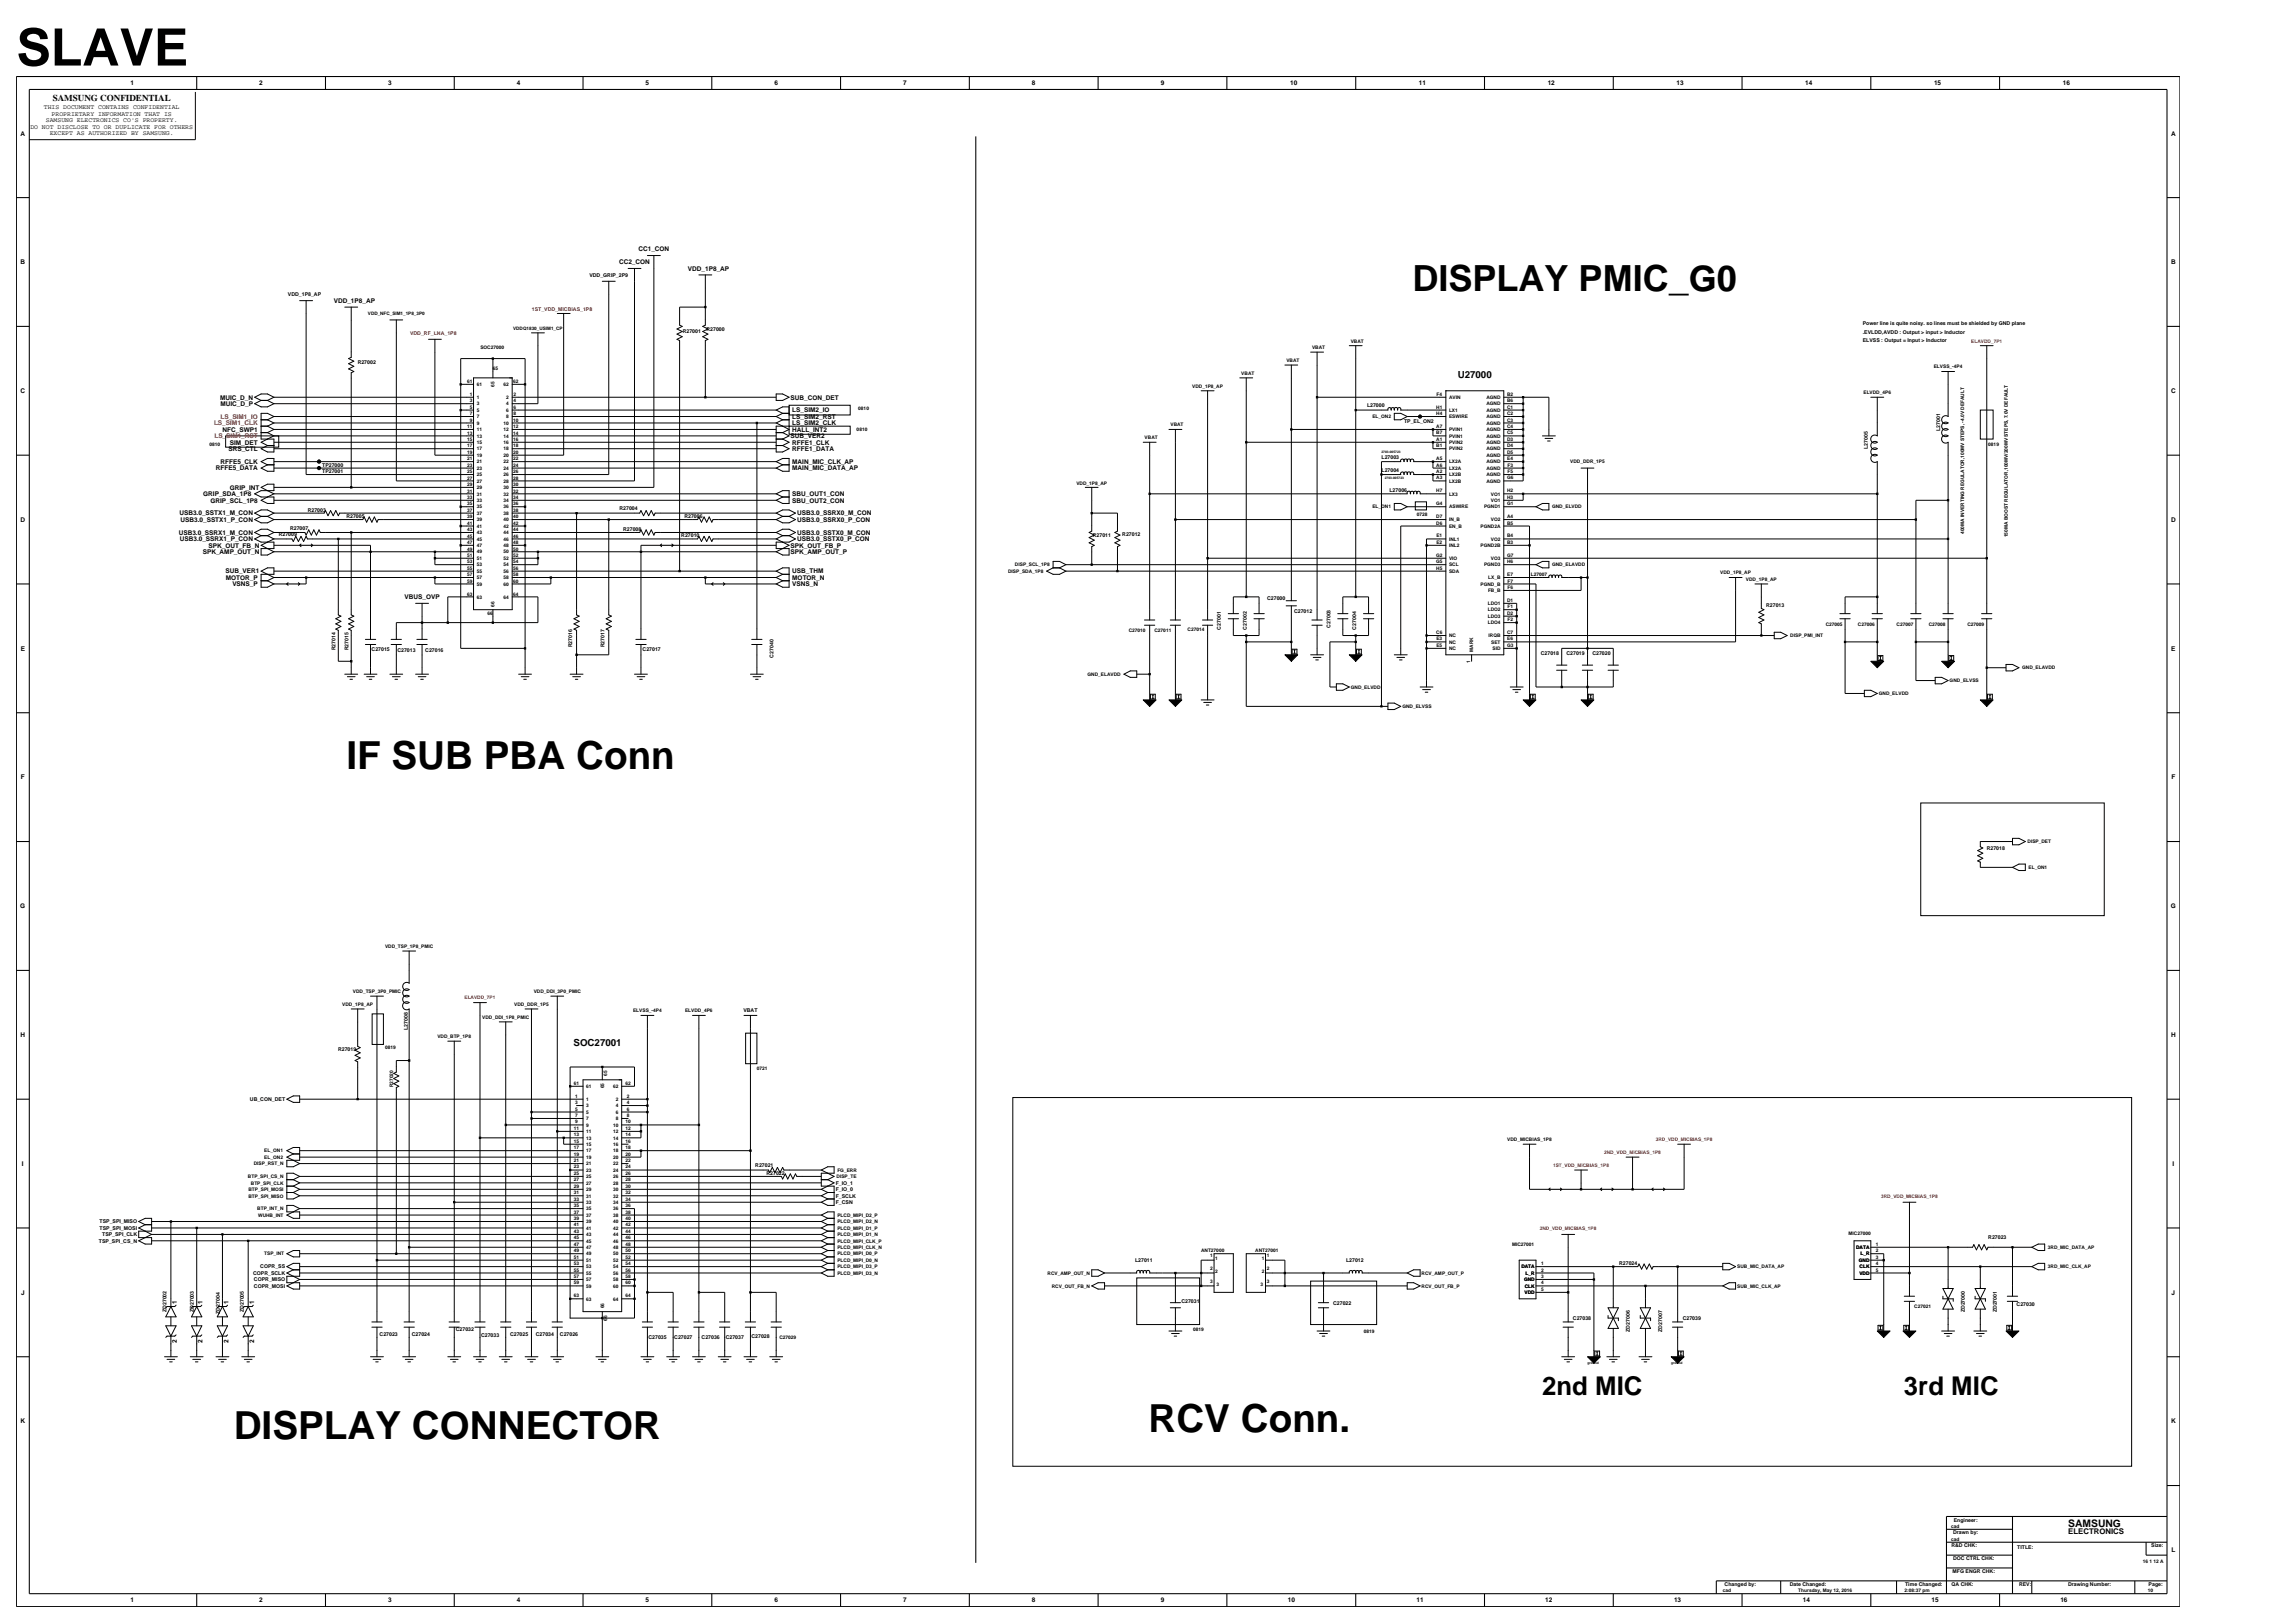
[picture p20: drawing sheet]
<svg xmlns="http://www.w3.org/2000/svg" width="420mm" height="297mm" viewBox="0 0 420 297" stroke-linecap="round" stroke-linejoin="round" font-family="sans-serif">
<defs><g id="words">
<text font-size="9.4" x="3" y="12">SLAVE</text>
<g font-size="7.1">
<text x="63.4" y="140.7">IF SUB PBA Conn</text>
<text x="42.8" y="263.3">DISPLAY CONNECTOR</text>
<text x="210.2" y="262">RCV Conn.</text>
</g>
<text font-size="6.6" x="258.5" y="53.3">DISPLAY PMIC_G0</text>
<g font-size="4.7">
<text x="282.2" y="255.3">2nd MIC</text>
<text x="348.4" y="255.3">3rd MIC</text>
</g>
<text font-size="1.9" x="378.5" y="279.3">SAMSUNG</text>
<g font-size="1.8">
<text x="266.8" y="69.2">U27000</text>
<text x="105" y="191.5">SOC27001</text>
</g>
<text font-size="1.7" x="9.6" y="18.6">SAMSUNG CONFIDENTIAL</text>
<text font-size="1.4" x="378.5" y="280.7">ELECTRONICS</text>
<g font-size="1.2">
<text x="23.9" y="15.6">1</text>
<text x="47.5" y="15.6">2</text>
<text x="71" y="15.6">3</text>
<text x="94.6" y="15.6">4</text>
<text x="118.2" y="15.6">5</text>
<text x="141.7" y="15.6">6</text>
<text x="165.3" y="15.6">7</text>
<text x="188.8" y="15.6">8</text>
<text x="212.4" y="15.6">9</text>
<text x="236.1" y="15.6">10</text>
<text x="259.7" y="15.6">11</text>
<text x="283.2" y="15.6">12</text>
<text x="306.8" y="15.6">13</text>
<text x="330.4" y="15.6">14</text>
<text x="353.9" y="15.6">15</text>
<text x="377.5" y="15.6">16</text>
<text x="5.6" y="23.5">DO NOT DISCLOSE TO OR DUPLICATE FOR OTHERS</text>
<text x="8" y="20">THIS DOCUMENT CONTAINS CONFIDENTIAL</text>
<text x="8.4" y="22.3">SAMSUNG ELECTRONICS CO'S PROPERTY.</text>
<text x="9.5" y="21.2">PROPRIETARY INFORMATION THAT IS</text>
<text x="3.8" y="24.8">A</text>
<text x="9.1" y="24.7">EXCEPT AS AUTHORIZED BY SAMSUNG.</text>
<text x="397.3" y="24.8">A</text>
<text x="116.8" y="46">CC1_CON</text>
<text x="3.8" y="48.4">B</text>
<text x="113.3" y="48.4">CC2_CON</text>
<text x="125.9" y="49.5">VDD_1P8_AP</text>
<text x="397.3" y="48.4">B</text>
<text x="61.1" y="55.4">VDD_1P8_AP</text>
<text x="3.8" y="71.9">C</text>
<text x="397.3" y="71.9">C</text>
<text x="40.3" y="73.1">MUIC_D_N</text>
<text x="40.3" y="74.3">MUIC_D_P</text>
<text x="144.7" y="73.1">SUB_CON_DET</text>
<text x="145" y="75.5">LS_SIM2_IO</text>
<text x="145" y="77.8">LS_SIM2_CLK</text>
<text x="145" y="76.6">LS_SIM2_RST</text>
<text x="40.7" y="79">NFC_SWP1</text>
<text x="41.8" y="82.5">SRS_CTL</text>
<text x="42.1" y="81.4">SIM_DET</text>
<text x="144.7" y="80.2">SUB_VER2</text>
<text x="145" y="79">HALL_INT2</text>
<text x="145" y="82.5">RFFE1_DATA</text>
<text x="145" y="81.4">RFFE1_CLK</text>
<text x="39.5" y="86.1">RFFE5_DATA</text>
<text x="40.4" y="84.9">RFFE5_CLK</text>
<text x="42" y="89.6">GRIP_INT</text>
<text x="145" y="86.1">MAIN_MIC_DATA_AP</text>
<text x="145" y="84.9">MAIN_MIC_CLK_AP</text>
<text x="3.8" y="95.5">D</text>
<text x="32.8" y="94.3">USB3.0_SSTX1_M_CON</text>
<text x="33" y="95.5">USB3.0_SSTX1_P_CON</text>
<text x="37.2" y="90.8">GRIP_SDA_1P8</text>
<text x="38.5" y="92">GRIP_SCL_1P8</text>
<text x="145" y="90.8">SBU_OUT1_CON</text>
<text x="145" y="92">SBU_OUT2_CON</text>
<text x="145.9" y="94.3">USB3.0_SSRX0_M_CON</text>
<text x="145.9" y="95.5">USB3.0_SSRX0_P_CON</text>
<text x="397.3" y="95.5">D</text>
<text x="32.7" y="97.9">USB3.0_SSRX1_M_CON</text>
<text x="32.9" y="99">USB3.0_SSRX1_P_CON</text>
<text x="37.1" y="101.4">SPK_AMP_OUT_N</text>
<text x="38.2" y="100.2">SPK_OUT_FB_N</text>
<text x="144.7" y="100.2">SPK_OUT_FB_P</text>
<text x="144.7" y="101.4">SPK_AMP_OUT_P</text>
<text x="145.9" y="99">USB3.0_SSTX0_P_CON</text>
<text x="145.9" y="97.9">USB3.0_SSTX0_M_CON</text>
<text x="41.2" y="104.9">SUB_VER1</text>
<text x="41.3" y="106.1">MOTOR_P</text>
<text x="42.5" y="107.3">VSNS_P</text>
<text x="145" y="104.9">USB_THM</text>
<text x="145" y="106.1">MOTOR_N</text>
<text x="145" y="107.3">VSNS_N</text>
<text x="74" y="109.6">VBUS_OVP</text>
<text x="3.8" y="119.1">E</text>
<text x="397.4" y="119.1">E</text>
<text x="3.8" y="142.6">F</text>
<text x="397.4" y="142.6">F</text>
<text x="3.7" y="166.2">G</text>
<text x="397.3" y="166.2">G</text>
<text x="3.8" y="189.8">H</text>
<text x="397.3" y="189.8">H</text>
<text x="4" y="213.3">I</text>
<text x="397.6" y="213.3">I</text>
<text x="3.9" y="236.9">J</text>
<text x="32.4" y="238.6" transform="rotate(-90 32.4 238.6)">1</text>
<text x="37.1" y="238.6" transform="rotate(-90 37.1 238.6)">1</text>
<text x="41.8" y="238.6" transform="rotate(-90 41.8 238.6)">1</text>
<text x="46.5" y="238.6" transform="rotate(-90 46.5 238.6)">1</text>
<text x="397.4" y="236.9">J</text>
<text x="32.4" y="245.7" transform="rotate(-90 32.4 245.7)">2</text>
<text x="37.1" y="245.7" transform="rotate(-90 37.1 245.7)">2</text>
<text x="41.8" y="245.7" transform="rotate(-90 41.8 245.7)">2</text>
<text x="46.5" y="245.7" transform="rotate(-90 46.5 245.7)">2</text>
<text x="3.8" y="260.5">K</text>
<text x="397.3" y="260.5">K</text>
<text x="397.4" y="284">L</text>
<text x="23.9" y="293.2">1</text>
<text x="47.5" y="293.2">2</text>
<text x="71" y="293.2">3</text>
<text x="94.6" y="293.2">4</text>
<text x="118.2" y="293.2">5</text>
<text x="141.7" y="293.2">6</text>
<text x="165.3" y="293.2">7</text>
<text x="188.8" y="293.2">8</text>
<text x="212.4" y="293.2">9</text>
<text x="235.7" y="293.2">10</text>
<text x="259.2" y="293.2">11</text>
<text x="282.8" y="293.2">12</text>
<text x="306.4" y="293.2">13</text>
<text x="329.9" y="293.2">14</text>
<text x="353.5" y="293.2">15</text>
<text x="377.1" y="293.2">16</text>
</g>
<g font-size="1.2" fill="#f00">
<text x="39.2" y="77.8">LS_SIM1_CLK</text>
<text x="40.4" y="76.6">LS_SIM1_IO</text>
<text x="39.2" y="80.2">LS_SIM1_RST</text>
</g>
<g font-size="1">
<text x="107.9" y="50.6">VDD_GRIP_2P9</text>
<text x="52.7" y="54.2">VDD_1P8_AP</text>
<text x="340.9" y="59.4">Power line is quite noisy. so lines must be shielded by GND plane</text>
<text x="125" y="60.9">R27001</text>
<text x="129.3" y="60.6">R27000</text>
<text x="340.9" y="62.7">ELVSS : Output = Input &gt; Inductor</text>
<text x="340.9" y="61.2">.EVLDD,AVDD : Output &gt; input &gt; Inductor</text>
<text x="65.5" y="66.6">R27002</text>
<text x="250.2" y="74.6">L27000</text>
<text x="256.9" y="77.4">TP_EL_ON2</text>
<text x="252.8" y="84">L27003</text>
<text x="341.8" y="82.1" transform="rotate(-90 341.8 82.1)">L27005</text>
<text x="355.1" y="78.9" transform="rotate(-90 355.1 78.9)">L27001</text>
<text x="59" y="85.4">TP27000</text>
<text x="59" y="86.6">TP27001</text>
<text x="252.8" y="86.3">L27004</text>
<text x="56.3" y="93.6">R27003</text>
<text x="63.4" y="94.8">R27005</text>
<text x="113.4" y="93.4">R27004</text>
<text x="125.3" y="94.8">R27006</text>
<text x="254.3" y="90.1">L27006</text>
<text x="51" y="98.1">R27009</text>
<text x="53.1" y="96.9">R27007</text>
<text x="114.1" y="97.1">R27008</text>
<text x="124.7" y="98.3">R27010</text>
<text x="200" y="98.3">R27011</text>
<text x="205.4" y="98.1">R27012</text>
<text x="231.9" y="109.8">C27000</text>
<text x="236.8" y="112.2">C27012</text>
<text x="323.2" y="111">R27013</text>
<text x="61.4" y="119" transform="rotate(-90 61.4 119)">R27014</text>
<text x="63.8" y="119" transform="rotate(-90 63.8 119)">R27015</text>
<text x="68" y="119">C27015</text>
<text x="72.7" y="119.2">C27013</text>
<text x="77.8" y="119.2">C27016</text>
<text x="104.7" y="118.4" transform="rotate(-90 104.7 118.4)">R27016</text>
<text x="110.6" y="118.4" transform="rotate(-90 110.6 118.4)">R27017</text>
<text x="117.6" y="119">C27017</text>
<text x="223.4" y="115.2" transform="rotate(-90 223.4 115.2)">C27001</text>
<text x="228.2" y="115.2" transform="rotate(-90 228.2 115.2)">C27002</text>
<text x="243.5" y="114.9" transform="rotate(-90 243.5 114.9)">C27003</text>
<text x="248.2" y="115.2" transform="rotate(-90 248.2 115.2)">C27004</text>
<text x="282" y="119.8">C27018</text>
<text x="286.7" y="119.8">C27019</text>
<text x="291.4" y="119.8">C27020</text>
<text x="141.5" y="120.3" transform="rotate(-90 141.5 120.3)">C27040</text>
<text x="363.6" y="155.6">R27018</text>
<text x="136" y="185.3">VBAT</text>
<text x="74.6" y="188.5" transform="rotate(-90 74.6 188.5)">L27008</text>
<text x="61.9" y="192.4">R27019</text>
<text x="45.7" y="201.5">UB_CON_DET</text>
<text x="138.2" y="213.6">R27021</text>
<text x="140.3" y="215.1">R27022</text>
<text x="152.9" y="216.8">F_IO_1</text>
<text x="152.9" y="218">F_IO_0</text>
<text x="152.9" y="219.2">F_SCLK</text>
<text x="152.9" y="220.3">F_CSN</text>
<text x="18.1" y="227.4">TSP_SPI_CS_N</text>
<text x="18.2" y="223.9">TSP_SPI_MISO</text>
<text x="18.2" y="225">TSP_SPI_MOSI</text>
<text x="18.7" y="226.2">TSP_SPI_CLK</text>
<text x="363.9" y="226.8">R27023</text>
<text x="46.3" y="233.3">COPR_SCLK</text>
<text x="47.6" y="232.1">COPR_SS</text>
<text x="207.7" y="231">L27011</text>
<text x="246.3" y="230.9">L27012</text>
<text x="296.3" y="231.5">R27024</text>
<text x="46.5" y="234.5">COPR_MISO</text>
<text x="46.5" y="235.6">COPR_MOSI</text>
<text x="216.2" y="238.4">C27031</text>
<text x="244" y="238.8">C27022</text>
<text x="369.1" y="239">C27030</text>
<text x="30.5" y="240.1" transform="rotate(-90 30.5 240.1)">ZD27002</text>
<text x="35.5" y="240.1" transform="rotate(-90 35.5 240.1)">ZD27003</text>
<text x="40.2" y="240.4" transform="rotate(-90 40.2 240.4)">ZD27004</text>
<text x="44.6" y="240.1" transform="rotate(-90 44.6 240.1)">ZD27005</text>
<text x="69.5" y="244.5">C27023</text>
<text x="75.4" y="244.5">C27024</text>
<text x="83.4" y="243.6">C27032</text>
<text x="88" y="244.7">C27033</text>
<text x="93.3" y="244.5">C27025</text>
<text x="98.1" y="244.5">C27034</text>
<text x="102.5" y="244.5">C27026</text>
<text x="118.7" y="245">C27035</text>
<text x="123.4" y="245">C27027</text>
<text x="128.4" y="245">C27036</text>
<text x="132.8" y="245">C27037</text>
<text x="137.5" y="244.8">C27028</text>
<text x="287.9" y="241.5">C27038</text>
<text x="298.3" y="243.7" transform="rotate(-90 298.3 243.7)">ZD27006</text>
<text x="304.2" y="243.7" transform="rotate(-90 304.2 243.7)">ZD27007</text>
<text x="308" y="241.5">C27039</text>
<text x="359.5" y="240.2" transform="rotate(-90 359.5 240.2)">ZD27000</text>
<text x="365.4" y="240.2" transform="rotate(-90 365.4 240.2)">ZD27001</text>
<text x="357.4" y="280.8">Drawn by:</text>
<text x="357.5" y="278.4">Engineer:</text>
<text x="357.1" y="283.1">R&amp;D CHK:</text>
<text x="357.3" y="287.9">MFG ENGR CHK:</text>
<text x="357.4" y="285.5">DOC CTRL CHK:</text>
<text x="369.2" y="283.4">TITLE:</text>
<text x="393.7" y="283.1">Size:</text>
<text x="315.6" y="290.2">Changed by:</text>
<text x="327.5" y="290.2">Date Changed:</text>
<text x="348.6" y="290.2">Time Changed:</text>
<text x="357.1" y="290.2">QA CHK:</text>
<text x="369.5" y="290.2">REV:</text>
<text x="378.5" y="290.2">Drawing Number:</text>
<text x="393.2" y="290.2">Page:</text>
</g>
<g font-size="1" fill="#f00">
<text x="97.3" y="56.8">1ST_VDD_MICBIAS_1P8</text>
<text x="75" y="61.2">VDD_RF_LNA_1P8</text>
</g>
<g font-size=".9">
<text x="87.9" y="63.9">SOC27000</text>
<text x="240.1" y="63.9">VBAT</text>
<text x="247.2" y="62.7">VBAT</text>
<text x="85.5" y="70.1">61</text>
<text x="87.3" y="70.6">61</text>
<text x="90.2" y="67.7">65</text>
<text x="90.5" y="70.7" transform="rotate(-90 90.5 70.7)">65</text>
<text x="92.2" y="70.6">62</text>
<text x="93.9" y="70.1">62</text>
<text x="218.2" y="70.9">VDD_1P8_AP</text>
<text x="227.2" y="68.6">VBAT</text>
<text x="235.4" y="66.2">VBAT</text>
<text x="353.9" y="67.4">ELVSS_-4P4</text>
<text x="86" y="76">7</text>
<text x="86" y="77.2">9</text>
<text x="86" y="74.8">5</text>
<text x="86" y="73.6">3</text>
<text x="86" y="72.4">1</text>
<text x="87.3" y="76.5">7</text>
<text x="87.3" y="77.7">9</text>
<text x="87.3" y="75.4">5</text>
<text x="87.3" y="74.2">3</text>
<text x="87.3" y="73">1</text>
<text x="92.2" y="77.7">10</text>
<text x="92.7" y="76.5">8</text>
<text x="92.7" y="75.4">6</text>
<text x="92.7" y="74.2">4</text>
<text x="92.7" y="73">2</text>
<text x="93.9" y="77.2">10</text>
<text x="93.9" y="76">8</text>
<text x="93.9" y="74.8">6</text>
<text x="93.9" y="73.6">4</text>
<text x="93.9" y="72.4">2</text>
<text x="157.1" y="75">0810</text>
<text x="251.2" y="76.5">EL_ON2</text>
<text x="262.9" y="76">H4</text>
<text x="262.9" y="74.8">H1</text>
<text x="262.9" y="72.4">F4</text>
<text x="265.2" y="76.5">ESWIRE</text>
<text x="265.2" y="75.4">LX1</text>
<text x="265.2" y="73">AVIN</text>
<text x="272" y="74.2">AGND</text>
<text x="272" y="75.4">AGND</text>
<text x="272" y="76.5">AGND</text>
<text x="272" y="77.7">AGND</text>
<text x="272" y="73">AGND</text>
<text x="275.8" y="73.6">B6</text>
<text x="275.8" y="74.8">C1</text>
<text x="275.8" y="76">C2</text>
<text x="275.8" y="77.1">C3</text>
<text x="275.8" y="72.4">B2</text>
<text x="341" y="72.1">ELVDD_4P6</text>
<text x="38.3" y="81.5">0810</text>
<text x="85.5" y="79.5">13</text>
<text x="85.5" y="80.7">15</text>
<text x="85.5" y="81.9">17</text>
<text x="85.5" y="83.1">19</text>
<text x="85.5" y="78.4">11</text>
<text x="87.3" y="83.6">19</text>
<text x="87.3" y="78.9">11</text>
<text x="87.3" y="80.1">13</text>
<text x="87.3" y="81.2">15</text>
<text x="87.3" y="82.4">17</text>
<text x="92.2" y="83.6">20</text>
<text x="92.2" y="78.9">12</text>
<text x="92.2" y="80.1">14</text>
<text x="92.2" y="81.2">16</text>
<text x="92.2" y="82.4">18</text>
<text x="93.9" y="83.1">20</text>
<text x="93.9" y="78.4">12</text>
<text x="93.9" y="79.5">14</text>
<text x="93.9" y="80.7">16</text>
<text x="93.9" y="81.9">18</text>
<text x="156.8" y="78.9">0810</text>
<text x="209.5" y="80.4">VBAT</text>
<text x="214.2" y="78">VBAT</text>
<text x="262.9" y="79.5">B7</text>
<text x="262.9" y="78.3">A7</text>
<text x="262.9" y="81.8">B1</text>
<text x="262.9" y="80.7">A1</text>
<text x="265.2" y="80.1">PVIN1</text>
<text x="265.2" y="78.9">PVIN1</text>
<text x="265.2" y="82.4">PVIN2</text>
<text x="265.2" y="81.2">PVIN2</text>
<text x="272" y="81.2">AGND</text>
<text x="272" y="82.4">AGND</text>
<text x="272" y="83.6">AGND</text>
<text x="272" y="78.9">AGND</text>
<text x="272" y="80.1">AGND</text>
<text x="275.8" y="80.7">D3</text>
<text x="275.8" y="81.8">D4</text>
<text x="275.8" y="83">D5</text>
<text x="275.8" y="78.3">C4</text>
<text x="275.8" y="79.5">C5</text>
<text x="363.9" y="81.5">0819</text>
<text x="85.5" y="87.8">27</text>
<text x="85.5" y="89">29</text>
<text x="85.5" y="84.2">21</text>
<text x="85.5" y="85.4">23</text>
<text x="85.5" y="86.6">25</text>
<text x="87.3" y="88.3">27</text>
<text x="87.3" y="89.5">29</text>
<text x="87.3" y="84.8">21</text>
<text x="87.3" y="86">23</text>
<text x="87.3" y="87.2">25</text>
<text x="92.2" y="87.2">26</text>
<text x="92.2" y="88.3">28</text>
<text x="92.2" y="89.5">30</text>
<text x="92.2" y="84.8">22</text>
<text x="92.2" y="86">24</text>
<text x="93.9" y="87.8">28</text>
<text x="93.9" y="89">30</text>
<text x="93.9" y="84.2">22</text>
<text x="93.9" y="85.4">24</text>
<text x="93.9" y="86.6">26</text>
<text x="197" y="88.8">VDD_1P8_AP</text>
<text x="262.9" y="84.2">A5</text>
<text x="262.9" y="85.4">A6</text>
<text x="262.9" y="86.6">A2</text>
<text x="262.9" y="87.7">A3</text>
<text x="265.2" y="84.8">LX2A</text>
<text x="265.2" y="86">LX2A</text>
<text x="265.2" y="87.2">LX2B</text>
<text x="265.2" y="88.3">LX2B</text>
<text x="272" y="88.3">AGND</text>
<text x="272" y="86">AGND</text>
<text x="272" y="87.2">AGND</text>
<text x="272" y="84.8">AGND</text>
<text x="275.8" y="87.7">G6</text>
<text x="275.8" y="84.2">E4</text>
<text x="275.9" y="85.4">F3</text>
<text x="275.9" y="86.6">F5</text>
<text x="287.4" y="84.8">VDD_DDR_1P5</text>
<text x="85.5" y="91.3">33</text>
<text x="85.5" y="92.5">35</text>
<text x="85.5" y="93.7">37</text>
<text x="85.5" y="94.8">39</text>
<text x="85.5" y="90.1">31</text>
<text x="87.3" y="91.9">33</text>
<text x="87.3" y="93">35</text>
<text x="87.3" y="94.2">37</text>
<text x="87.3" y="95.4">39</text>
<text x="87.3" y="90.7">31</text>
<text x="92.2" y="95.4">40</text>
<text x="92.2" y="91.9">34</text>
<text x="92.2" y="93">36</text>
<text x="92.2" y="94.2">38</text>
<text x="92.2" y="90.7">32</text>
<text x="93.9" y="94.8">40</text>
<text x="93.9" y="91.3">34</text>
<text x="93.9" y="92.5">36</text>
<text x="93.9" y="93.7">38</text>
<text x="93.9" y="90.1">32</text>
<text x="251.2" y="93">EL_ON1</text>
<text x="259.3" y="94.5">0728</text>
<text x="262.8" y="92.4">G4</text>
<text x="262.9" y="90.1">H7</text>
<text x="262.9" y="94.8">D7</text>
<text x="262.9" y="96">D6</text>
<text x="265.2" y="90.7">LX3</text>
<text x="265.2" y="93">ASWIRE</text>
<text x="265.2" y="95.4">IN_B</text>
<text x="271.6" y="93">PGND1</text>
<text x="272.9" y="91.9">VO1</text>
<text x="272.9" y="90.7">VO1</text>
<text x="272.9" y="95.4">VO2</text>
<text x="275.8" y="92.4">G1</text>
<text x="275.8" y="91.3">H3</text>
<text x="275.8" y="90.1">H2</text>
<text x="275.8" y="96">B5</text>
<text x="275.8" y="94.8">A4</text>
<text x="284" y="93">GND_ELVDD</text>
<text x="85.5" y="100.7">49</text>
<text x="85.5" y="101.9">51</text>
<text x="85.5" y="96">41</text>
<text x="85.5" y="97.2">43</text>
<text x="85.5" y="98.4">45</text>
<text x="85.5" y="99.6">47</text>
<text x="87.3" y="101.3">49</text>
<text x="87.3" y="96.6">41</text>
<text x="87.3" y="97.8">43</text>
<text x="87.3" y="98.9">45</text>
<text x="87.3" y="100.1">47</text>
<text x="92.2" y="100.1">48</text>
<text x="92.2" y="101.3">50</text>
<text x="92.2" y="96.6">42</text>
<text x="92.2" y="97.8">44</text>
<text x="92.2" y="98.9">46</text>
<text x="93.9" y="99.6">48</text>
<text x="93.9" y="100.7">50</text>
<text x="93.9" y="101.9">52</text>
<text x="93.9" y="96">42</text>
<text x="93.9" y="97.2">44</text>
<text x="93.9" y="98.4">46</text>
<text x="262.8" y="101.9">G2</text>
<text x="262.9" y="98.3">E1</text>
<text x="262.9" y="99.5">E2</text>
<text x="265.2" y="98.9">INL1</text>
<text x="265.2" y="100.1">INL2</text>
<text x="265.2" y="96.6">EN_B</text>
<text x="270.9" y="96.6">PGND2A</text>
<text x="270.9" y="100.1">PGND2B</text>
<text x="272.9" y="98.9">VO2</text>
<text x="275.8" y="101.9">G7</text>
<text x="275.8" y="99.5">B3</text>
<text x="275.8" y="98.3">B4</text>
<text x="359.5" y="97.7" transform="rotate(-90 359.5 97.7)">400MA INVERTING REGULATOR,100MV STEPS, -4.0V DEFAULT</text>
<text x="367.4" y="98.3" transform="rotate(-90 367.4 98.3)">150MA BOOST REGULATOR,100MV/200MV STEPS, 7.0V DEFAULT</text>
<text x="85.5" y="105.4">57</text>
<text x="85.5" y="106.6">59</text>
<text x="85.5" y="103.1">53</text>
<text x="85.5" y="104.3">55</text>
<text x="87.3" y="104.8">55</text>
<text x="87.3" y="106">57</text>
<text x="87.3" y="107.2">59</text>
<text x="87.3" y="102.5">51</text>
<text x="87.3" y="103.6">53</text>
<text x="92.2" y="104.8">56</text>
<text x="92.2" y="106">58</text>
<text x="92.2" y="107.2">60</text>
<text x="92.2" y="102.5">52</text>
<text x="92.2" y="103.6">54</text>
<text x="93.9" y="104.3">56</text>
<text x="93.9" y="105.4">58</text>
<text x="93.9" y="106.6">60</text>
<text x="93.9" y="103.1">54</text>
<text x="184.5" y="104.8">DISP_SDA_1P8</text>
<text x="185.8" y="103.6">DISP_SCL_1P8</text>
<text x="262.8" y="103">G5</text>
<text x="262.9" y="104.2">H5</text>
<text x="265.2" y="104.8">SDA</text>
<text x="265.2" y="102.5">VIO</text>
<text x="265.2" y="103.6">SCL</text>
<text x="270.9" y="107.2">PGND_B</text>
<text x="271.6" y="103.6">PGND3</text>
<text x="272.4" y="106">LX_B</text>
<text x="272.9" y="102.5">VO3</text>
<text x="275.8" y="103">H6</text>
<text x="275.8" y="105.4">E7</text>
<text x="275.9" y="107.8">F6</text>
<text x="275.9" y="106.6">F7</text>
<text x="280.2" y="105.4">L27007</text>
<text x="284" y="103.6">GND_ELAVDD</text>
<text x="314.8" y="105.1">VDD_1P8_AP</text>
<text x="319.5" y="106.3">VDD_1P8_AP</text>
<text x="85.5" y="109">63</text>
<text x="87.3" y="109.5">63</text>
<text x="89.2" y="112.5">66</text>
<text x="90.5" y="111" transform="rotate(-90 90.5 111)">66</text>
<text x="92.2" y="109.5">64</text>
<text x="93.9" y="109">64</text>
<text x="272.3" y="111.9">LDO2</text>
<text x="272.3" y="110.7">LDO1</text>
<text x="272.3" y="113.1">LDO3</text>
<text x="272.3" y="108.4">FB_B</text>
<text x="275.8" y="110.1">D1</text>
<text x="275.8" y="112.5">D2</text>
<text x="275.9" y="111.3">F1</text>
<text x="275.9" y="113.7">F2</text>
<text x="206.6" y="115.7">C27010</text>
<text x="211.3" y="115.7">C27011</text>
<text x="217.3" y="115.4">C27014</text>
<text x="262.9" y="116">C6</text>
<text x="262.9" y="117.2">E3</text>
<text x="262.9" y="118.4">E5</text>
<text x="265.2" y="117.8">NC</text>
<text x="265.2" y="119">NC</text>
<text x="265.2" y="116.6">NC</text>
<text x="269.6" y="119.2" transform="rotate(-90 269.6 119.2)">MARK</text>
<text x="272.3" y="114.2">LDO4</text>
<text x="272.4" y="116.6">IRQB</text>
<text x="272.9" y="117.8">SET</text>
<text x="273.1" y="119">SID</text>
<text x="275.8" y="118.4">G3</text>
<text x="275.8" y="116">C7</text>
<text x="275.8" y="117.2">E6</text>
<text x="327.6" y="116.6">DISP_PMI_INT</text>
<text x="334.1" y="114.5">C27005</text>
<text x="340" y="114.5">C27006</text>
<text x="347.1" y="114.5">C27007</text>
<text x="353" y="114.5">C27008</text>
<text x="360" y="114.5">C27009</text>
<text x="199" y="123.7">GND_ELAVDD</text>
<text x="269" y="121.2" transform="rotate(-90 269 121.2)">1</text>
<text x="356.8" y="124.8">GND_ELVSS</text>
<text x="370.1" y="122.5">GND_ELAVDD</text>
<text x="247.2" y="126">GND_ELVDD</text>
<text x="256.6" y="129.6">GND_ELVSS</text>
<text x="343.9" y="127.2">GND_ELVDD</text>
<text x="371.1" y="154.3">DISP_DET</text>
<text x="371.2" y="159">EL_ON1</text>
<text x="70.5" y="173.5">VDD_TSP_1P8_PMIC</text>
<text x="62.6" y="184.1">VDD_1P8_AP</text>
<text x="64.6" y="181.7">VDD_TSP_3P0_PMIC</text>
<text x="94.1" y="184.1">VDD_DDR_1P5</text>
<text x="97.7" y="181.7">VDD_DDI_3P0_PMIC</text>
<text x="115.9" y="185.2">ELVSS_-4P4</text>
<text x="125.4" y="185.2">ELVDD_4P6</text>
<text x="70.5" y="192">0819</text>
<text x="80" y="190">VDD_BTP_1P8</text>
<text x="88.2" y="186.4">VDD_DDI_1P8_PMIC</text>
<text x="111.1" y="196.9" transform="rotate(-90 111.1 196.9)">65</text>
<text x="138.5" y="195.8">0721</text>
<text x="71.9" y="198.9" transform="rotate(-90 71.9 198.9)">R27020</text>
<text x="105" y="198.5">61</text>
<text x="105.3" y="203.2">5</text>
<text x="105.3" y="202">3</text>
<text x="105.3" y="200.9">1</text>
<text x="107.3" y="199.1">61</text>
<text x="107.3" y="203.8">5</text>
<text x="107.3" y="202.6">3</text>
<text x="107.3" y="201.5">1</text>
<text x="110.5" y="199.2" transform="rotate(-90 110.5 199.2)">65</text>
<text x="112.2" y="199.1">62</text>
<text x="112.7" y="203.8">6</text>
<text x="112.7" y="202.6">4</text>
<text x="112.7" y="201.5">2</text>
<text x="114.5" y="198.5">62</text>
<text x="114.7" y="203.2">6</text>
<text x="114.7" y="202">4</text>
<text x="114.7" y="200.9">2</text>
<text x="105" y="206.7">11</text>
<text x="105" y="207.9">13</text>
<text x="105" y="209.1">15</text>
<text x="105.3" y="204.4">7</text>
<text x="105.3" y="205.6">9</text>
<text x="107.3" y="205">7</text>
<text x="107.3" y="206.2">9</text>
<text x="107.3" y="207.3">11</text>
<text x="107.3" y="208.5">13</text>
<text x="107.3" y="209.7">15</text>
<text x="112.2" y="206.2">10</text>
<text x="112.2" y="207.3">12</text>
<text x="112.2" y="208.5">14</text>
<text x="112.2" y="209.7">16</text>
<text x="112.7" y="205">8</text>
<text x="114.5" y="205.6">10</text>
<text x="114.5" y="206.7">12</text>
<text x="114.5" y="207.9">14</text>
<text x="114.5" y="209.1">16</text>
<text x="114.7" y="204.4">8</text>
<text x="275.8" y="208.8">VDD_MICBIAS_1P8</text>
<text x="45.4" y="215.6">BTP_SPI_CS_N</text>
<text x="46.5" y="213.2">DISP_RST_N</text>
<text x="48.4" y="212.1">EL_ON2</text>
<text x="48.4" y="210.9">EL_ON1</text>
<text x="105" y="211.5">19</text>
<text x="105" y="212.6">21</text>
<text x="105" y="213.8">23</text>
<text x="105" y="215">25</text>
<text x="105" y="210.3">17</text>
<text x="107.3" y="212.1">19</text>
<text x="107.3" y="213.2">21</text>
<text x="107.3" y="214.4">23</text>
<text x="107.3" y="215.6">25</text>
<text x="107.3" y="210.9">17</text>
<text x="112.2" y="215.6">26</text>
<text x="112.2" y="210.9">18</text>
<text x="112.2" y="212.1">20</text>
<text x="112.2" y="213.2">22</text>
<text x="112.2" y="214.4">24</text>
<text x="114.5" y="215">26</text>
<text x="114.5" y="210.3">18</text>
<text x="114.5" y="211.5">20</text>
<text x="114.5" y="212.6">22</text>
<text x="114.5" y="213.8">24</text>
<text x="153.1" y="215.6">DISP_TE</text>
<text x="153.2" y="214.4">FG_ERR</text>
<text x="45.5" y="217.9">BTP_SPI_MOSI</text>
<text x="45.5" y="219.1">BTP_SPI_MISO</text>
<text x="45.9" y="216.8">BTP_SPI_CLK</text>
<text x="47.1" y="221.5">BTP_INT_N</text>
<text x="105" y="219.7">33</text>
<text x="105" y="220.9">35</text>
<text x="105" y="216.2">27</text>
<text x="105" y="217.4">29</text>
<text x="105" y="218.5">31</text>
<text x="107.3" y="220.3">33</text>
<text x="107.3" y="221.5">35</text>
<text x="107.3" y="216.8">27</text>
<text x="107.3" y="217.9">29</text>
<text x="107.3" y="219.1">31</text>
<text x="112.2" y="220.3">34</text>
<text x="112.2" y="221.5">36</text>
<text x="112.2" y="216.8">28</text>
<text x="112.2" y="217.9">30</text>
<text x="112.2" y="219.1">32</text>
<text x="114.5" y="219.7">34</text>
<text x="114.5" y="220.9">36</text>
<text x="114.5" y="216.2">28</text>
<text x="114.5" y="217.4">30</text>
<text x="114.5" y="218.5">32</text>
<text x="47.2" y="222.7">WUHB_INT</text>
<text x="105" y="228">47</text>
<text x="105" y="224.4">41</text>
<text x="105" y="225.6">43</text>
<text x="105" y="226.8">45</text>
<text x="105" y="222.1">37</text>
<text x="105" y="223.3">39</text>
<text x="107.3" y="225">41</text>
<text x="107.3" y="226.2">43</text>
<text x="107.3" y="227.4">45</text>
<text x="107.3" y="222.7">37</text>
<text x="107.3" y="223.8">39</text>
<text x="112.2" y="223.8">40</text>
<text x="112.2" y="225">42</text>
<text x="112.2" y="226.2">44</text>
<text x="112.2" y="227.4">46</text>
<text x="112.2" y="222.7">38</text>
<text x="114.5" y="228">48</text>
<text x="114.5" y="223.3">40</text>
<text x="114.5" y="224.4">42</text>
<text x="114.5" y="225.6">44</text>
<text x="114.5" y="226.8">46</text>
<text x="114.5" y="222.1">38</text>
<text x="153.2" y="227.4">PLCD_MIPI_CLK_P</text>
<text x="153.2" y="222.7">PLCD_MIPI_D2_P</text>
<text x="153.2" y="223.8">PLCD_MIPI_D2_N</text>
<text x="153.2" y="225">PLCD_MIPI_D1_P</text>
<text x="153.2" y="226.2">PLCD_MIPI_D1_N</text>
<text x="276.7" y="228">MIC27001</text>
<text x="338.3" y="225.9">MIC27000</text>
<text x="343.3" y="228">1</text>
<text x="48.4" y="229.7">TSP_INT</text>
<text x="105" y="232.7">55</text>
<text x="105" y="233.9">57</text>
<text x="105" y="229.1">49</text>
<text x="105" y="230.3">51</text>
<text x="105" y="231.5">53</text>
<text x="107.3" y="233.3">55</text>
<text x="107.3" y="228.5">47</text>
<text x="107.3" y="229.7">49</text>
<text x="107.3" y="230.9">51</text>
<text x="107.3" y="232.1">53</text>
<text x="112.2" y="232.1">54</text>
<text x="112.2" y="233.3">56</text>
<text x="112.2" y="228.5">48</text>
<text x="112.2" y="229.7">50</text>
<text x="112.2" y="230.9">52</text>
<text x="114.5" y="231.5">54</text>
<text x="114.5" y="232.7">56</text>
<text x="114.5" y="233.9">58</text>
<text x="114.5" y="229.1">50</text>
<text x="114.5" y="230.3">52</text>
<text x="153.2" y="228.5">PLCD_MIPI_CLK_N</text>
<text x="153.2" y="230.9">PLCD_MIPI_D0_N</text>
<text x="153.2" y="232.1">PLCD_MIPI_D3_P</text>
<text x="153.2" y="233.3">PLCD_MIPI_D3_N</text>
<text x="153.2" y="229.7">PLCD_MIPI_D0_P</text>
<text x="191.7" y="233.3">RCV_AMP_OUT_N</text>
<text x="219.8" y="229.2">ANT27000</text>
<text x="221.4" y="230">1</text>
<text x="221.4" y="232.4">2</text>
<text x="222.4" y="230.5">1</text>
<text x="222.4" y="232.9">2</text>
<text x="229.7" y="229.2">ANT27001</text>
<text x="230.9" y="232.9">2</text>
<text x="230.9" y="230.5">1</text>
<text x="231.8" y="232.4">2</text>
<text x="231.8" y="230">1</text>
<text x="260.2" y="233.3">RCV_AMP_OUT_P</text>
<text x="278.4" y="232.1">DATA</text>
<text x="279.2" y="233.3">L_R</text>
<text x="282" y="231.5">1</text>
<text x="282" y="233.9">3</text>
<text x="282" y="232.7">2</text>
<text x="317.9" y="232.1">SUB_MIC_DATA_AP</text>
<text x="339.7" y="228.5">DATA</text>
<text x="340.2" y="230.9">GND</text>
<text x="340.3" y="233.3">VDD</text>
<text x="340.3" y="232.1">CLK</text>
<text x="340.5" y="229.7">L_R</text>
<text x="343.3" y="229.1">2</text>
<text x="343.3" y="232.7">5</text>
<text x="343.3" y="231.5">4</text>
<text x="343.3" y="230.3">3</text>
<text x="374.8" y="228.5">3RD_MIC_DATA_AP</text>
<text x="374.8" y="232.1">3RD_MIC_CLK_AP</text>
<text x="105" y="237.4">63</text>
<text x="105" y="235">59</text>
<text x="107.3" y="238">63</text>
<text x="107.3" y="234.4">57</text>
<text x="107.3" y="235.6">59</text>
<text x="110.5" y="239.4" transform="rotate(-90 110.5 239.4)">66</text>
<text x="112.2" y="238">64</text>
<text x="112.2" y="234.4">58</text>
<text x="112.2" y="235.6">60</text>
<text x="114.5" y="237.4">64</text>
<text x="114.5" y="235">60</text>
<text x="192.5" y="235.6">RCV_OUT_FB_N</text>
<text x="221.4" y="234.8">3</text>
<text x="222.6" y="235.2">3</text>
<text x="230.7" y="235.2">3</text>
<text x="231.8" y="234.8">3</text>
<text x="260.2" y="235.6">RCV_OUT_FB_P</text>
<text x="278.9" y="234.4">GND</text>
<text x="279" y="236.8">VDD</text>
<text x="279.1" y="235.6">CLK</text>
<text x="282" y="235">4</text>
<text x="282" y="236.2">5</text>
<text x="317.9" y="235.6">SUB_MIC_CLK_AP</text>
<text x="350.3" y="239.4">C27021</text>
<text x="111.1" y="241.7" transform="rotate(-90 111.1 241.7)">66</text>
<text x="142.6" y="245">C27029</text>
<text x="218.4" y="243.6">0819</text>
<text x="249.6" y="243.8">0819</text>
<text x="357.1" y="281.9">cad</text>
<text x="357.1" y="279.6">cad</text>
<text x="392.2" y="286">16 1 12 A</text>
<text x="315.3" y="291.3">cad</text>
<text x="329.1" y="291.3">Thursday, May 12, 2016</text>
<text x="348.6" y="291.3">2:08:37 pm</text>
<text x="393" y="291.3">10</text>
</g>
<g font-size=".9" fill="#f00">
<text x="360.7" y="62.7">ELAVDD_7P1</text>
<text x="85" y="182.9">ELAVDD_7P1</text>
<text x="303" y="208.8">3RD_VDD_MICBIAS_1P8</text>
<text x="284.2" y="213.5">1ST_VDD_MICBIAS_1P8</text>
<text x="293.6" y="211.2">2ND_VDD_MICBIAS_1P8</text>
<text x="344.2" y="219.1">3RD_VDD_MICBIAS_1P8</text>
<text x="281.8" y="225">2ND_VDD_MICBIAS_1P8</text>
</g>
<g font-size=".8">
<text x="67.3" y="57.7">VDD_NFC_SIM1_1P8_3P0</text>
<text x="93.9" y="60.3">VDDQ1830_USIM1_CP</text>
</g>
<g font-size=".6">
<text x="252.8" y="82.9">2703-005723</text>
<text x="253.4" y="87.6">2703-005723</text>
<text x="290.5" y="249.6">ground</text>
<text x="305.8" y="249.6">ground</text>
</g>
</g></defs>
<!-- layer: MFD Layer /idea/tmp/Extended-Print.sooung.chun.sheet7.1.mfd -->
<g fill="none" stroke="#000" stroke-width=".18">
<path d="M35.8 16.8v8.8h-30.4M54.8 55h2.4M56 55v31.8h30.7M63.1 56.2h2.4M64.3 56.2v9.2l-.5 .2 1 .5-1 .5 1 .4-1 .5 1 .5-.5 .2v21M71.3 58.5h2.4M72.5 58.5v29.5h14.2M102 57.4h2.3M103.2 57.4v25.9h-9.5M110.2 51.5h2.4M111.4 51.5v35.3h-17.7M115 49.1h2.3"/>
<path d="M116.1 49.1v38.9h-22.4M118.5 46.8h2.3M119.7 46.8v42.4h-26M127.9 50.3h2.4M129.1 50.3v9.2l-.5 .2 1 .5-1 .5 1 .4-1 .5 1 .5-.5 .2v10.4M129.1 56.2h-4.7v3.3l.4 .2-.9 .5 .9 .5-.9 .4 .9 .5-.9 .5 .5 .2v42.2M41.3 79.8h9.7v2h-9.7zM47.8 78h1.1M47.8 76.8h1.1M47.8 79.2h1.1M47.8 73.3h1.1M47.8 73.3l-1.2 .6 1.2 .6h1.1l1.2-.6"/>
<path d="M48.9 79.2l1.2 .6M48.9 76.8l1.2 .6M48.9 78l1.2 .6M48.9 73.3l1.2 .6M50.1 78.6h36.6M50.1 76.2l-1.2-.6h-1.1v4.7h2.3v2.4h-1.2l-1.1-.6 1.1-.6M50.1 72.7h36.6M50.1 73.9h36.6M50.1 76.2h36.6M50.1 77.4h36.6M50.1 79.8h36.6M50.1 76.2l-1.2 .6"/>
<path d="M50.1 79.8l-2.3 1.1 1.1 .6M50.1 77.4l-1.2 .6M50.1 72.7l-1.2 .6M50.1 72.7l-1.2-.6h-1.1l-1.2 .6 1.2 .6M50.1 78.6l-1.2 .6M78.4 62.1h2.4M79.6 62.1v21.2h7.1M84.3 75h2.4M84.3 70.3h2.4M86.7 69.1h7v42.5h-7zM90.2 65.6v3.5M93.7 78.6h48.3"/>
<path d="M93.7 72.7h48.3M93.7 75h48.3M93.7 76.2h48.3M93.7 77.4h48.3M93.7 79.8h48.3M93.7 70.3h2.4M97.3 60.9h2.3M98.4 60.9v13h-4.7M138.5 77.4v39.6M142 72.1h1.2l1.2 .6-1.2 .6h-1.2zM142 75l1.2-.5h1.2v3.5h-2.4v4.7h1.2l1.2-.6-1.2-.6M142 77.4l2.4 1.2-1.2 .6"/>
<path d="M142 79.2h1.2M142 76.2l1.2 .6M142 75l1.2 .6M143.2 76.8l-1.2 .6M143.2 76.8h1.2M143.2 75.6h1.2M143.2 75.6l-1.2 .6M143.2 79.2l1.2 .6-1.2 .5M144.4 74.2h11.2v1.7h-11.2zM144.4 78h11.2v1.5h-11.2zM213.9 78.6h2.4M215.1 78.6v34.9"/>
<path d="M219.8 71.5h2.4M221 71.5v42M226.9 69.1h2.4M228.1 69.1v40.1M235.1 66.8h2.4M236.3 78.6h28.3M236.3 66.8v43.1M239.9 64.4h2.3M241 72.7h23.6M241 64.4v49.1M246.9 63.3h2.4M248.1 75h5.9a.32 .32 0 0 1 .3-.4 .32 .32 0 0 1 .3 .4"/>
<path d="M248.1 63.3v45.9M254.6 75a.32 .32 0 0 1 .3-.4 .32 .32 0 0 1 .3 .4 .34 .34 0 0 1 .3-.4 .34 .34 0 0 1 .3 .4M255.2 75.6h1.1l1.2 .6-1.2 .6h-1.1zM255.8 75a.32 .32 0 0 1 .3-.4 .32 .32 0 0 1 .2 .4h8.3M257.5 76.2h7.1M262.2 78.6v1.2h2.4M264.6 71.5h10.6v48.3h-10.6zM275.2 78.6h3.5M275.2 72.7h8.3v7.1M275.2 73.9h3.5M275.2 75h3.5M275.2 76.2h3.5"/>
<path d="M275.2 77.4h3.5M275.2 79.8h3.5M278.7 72.7v15.3h-3.5M282.3 79.8h2.3M342.4 72.7h2.3M343.6 72.7v7.1a.74 .74 0 0 0-1 0 .74 .74 0 0 0 0 1 .74 .74 0 0 0 1 .1 .74 .74 0 0 0-1 .1 .74 .74 0 0 0 0 1 .74 .74 0 0 0 1 .1M355.3 68h2.4M356.5 68v8.2M356.5 78.6a.74 .74 0 0 0-1 .1 .74 .74 0 0 0 0 1 .74 .74 0 0 0 1 .1 .74 .74 0 0 0-1 0 .74 .74 0 0 0 0 1 .74 .74 0 0 0 1 .1v31.4M356.5 76.2a.74 .74 0 0 0-1 .1 .74 .74 0 0 0 0 1 .74 .74 0 0 0 1 .1M356.5 77.4a.74 .74 0 0 0-1 .1 .74 .74 0 0 0 0 1 .74 .74 0 0 0 1 .1M362.4 75h2.4v5.3h-2.4z"/>
<path d="M362.4 63.3h2.4M363.6 63.3v49M47.8 98l-1.2 .6 1.2 .6h2.3v1.2h-2.3v1.2h1.1l1.2-.6M47.8 94.5h1.1M47.8 84.5l1.1-.6h1.2v2.3h-1.2l-1.1-.5 1.1-.6zM47.8 89.2l1.1-.6h1.2v1.2h-2.3l-1.2 .6 1.2 .5h2.3v1.2h-1.2l-1.1-.6 2.3-1.1zM47.8 94.5l-1.2 .6 1.2 .6h1.1l1.2-.6M47.8 98h1.1M48.9 85.1h1.2M48.9 94.5l1.2 .6M48.9 81.5h1.2M48.9 98l1.2 .6"/>
<path d="M50.1 98.6l-2.3 1.2 2.3 1.2M50.1 80.9h36.6M50.1 82.1h36.6M50.1 84.5h36.6M50.1 85.7h36.6M50.1 89.2h36.6M50.1 90.4h36.6M50.1 91.5h36.6M50.1 93.9h9.2l.3-.5 .4 1 .5-1 .5 1 .5-1 .4 1 .3-.5h24.5M50.1 95.1h16.3l.2-.5 .5 .9 .5-.9 .5 .9 .4-.9 .5 .9 .2-.4h17.5M50.1 97.4h5.7l.2 .5 .5-.9 .5 .9 .4-.9 .5 .9 .5-.9 .2 .4h28.1M50.1 98.6h3.3l.3 .5 .4-1 .5 1 .5-1 .5 1 .4-1 .3 .5h30.4"/>
<path d="M50.1 99.8h4.7M50.1 93.9l-1.2-.6h-1.1l-1.2 .6 1.2 .6M50.1 93.9l-1.2 .6M50.1 97.4l-1.2-.6h-1.1l-1.2 .6 1.2 .6M50.1 97.4l-1.2 .6M57.2 99.8h10.6v17.2M61.9 98.6v13.9l.5 .2-.9 .5 .9 .5-.9 .5 .9 .4-.9 .5 .4 .2v5.7h2.4M64.3 97.4v15.1l.5 .2-1 .5 1 .5-1 .5 1 .4-1 .5 .5 .2v8.1M84.3 92.7h2.4M84.3 96.3h2.4M84.3 99.8h2.4M93.7 80.9h48.3"/>
<path d="M93.7 82.1h48.3M93.7 84.5h48.3M93.7 85.7h48.3M93.7 90.4h48.3M93.7 91.5h48.3M93.7 92.7h2.4M93.7 93.9h23.4l.2-.5 .5 1 .5-1 .4 1 .5-1 .5 1 .2-.5h22.1M93.7 95.1h34l.2-.5 .5 .9 .5-.9 .4 .9 .5-.9 .5 .9 .2-.4h11.5M93.7 96.3h2.4M93.7 97.4h23.4l.2-.4 .5 .9 .5-.9 .4 .9 .5-.9 .5 .9 .2-.5h22.1M93.7 98.6h34l.2-.5 .5 1 .5-1 .4 1 .5-1 .5 1 .2-.5h11.5M93.7 99.8h2.4"/>
<path d="M105.5 93.9v18.6l.5 .2-1 .5 1 .5-1 .5 1 .4-1 .5 .5 .2v8.1M111.4 95.1v17.4l.5 .2-1 .5 1 .5-1 .5 1 .4-1 .5 .5 .2v4.5h-5.9M120.8 99.8h-3.5v17.2M123.2 99.8h18.8M142 98.6l2.4 1.2-2.4 1.2M142 93.9l1.2-.6h1.2l1.2 .6-1.2 .6M142 93.9l1.2 .6M142 90.4l1.2-.6h1.2v2.3h-1.2l-1.2-.6M142 84.5l1.2-.6h1.2v2.3h-1.2l-1.2-.5M142 84.5l1.2 .6M142 90.4l1.2 .5M142 81.5h1.2"/>
<path d="M142 80.3h1.2M142 97.4l1.2-.6h1.2l1.2 .6-1.2 .6M142 97.4l1.2 .6M143.2 94.5h1.2M143.2 85.1h1.2M143.2 90.9h1.2M143.2 98l-1.2 .6M143.2 98h1.2M143.2 90.9l-1.2 .6M143.2 85.1l-1.2 .6M143.2 80.3l1.2 .6-1.2 .6M143.2 94.5l-1.2 .6"/>
<path d="M144.4 98l1.2 .6-1.2 .6h-2.4v1.2h2.4v1.2h-1.2l-1.2-.6M144.4 94.5l1.2 .6-1.2 .6h-1.2l-1.2-.6M198.6 89.2h2.4M199.8 93.9h4.7v3.3l-.5 .2 1 .5-1 .5 1 .4-1 .5 1 .5-.5 .2v4.5M199.8 89.2v8l-.5 .2 1 .5-1 .5 1 .4-1 .5 1 .5-.5 .2v3.3M209.2 80.9h2.4M210.4 90.4h47.1a.34 .34 0 0 1 .3-.5 .34 .34 0 0 1 .3 .5M210.4 80.9v32.6M215.1 95.1h49.5M228.1 80.9h36.5M252.8 86.8h3.5a.34 .34 0 0 1 .3-.4 .34 .34 0 0 1 .3 .4 .34 .34 0 0 1 .3-.5 .34 .34 0 0 1 .3 .5 .33 .33 0 0 1 .3-.5 .33 .33 0 0 1 .3 .5M255.2 92.1h1.1l1.2 .6-1.2 .6h-1.1z"/>
<path d="M257.5 92.7h7.1M258.1 90.4a.33 .33 0 0 1 .3-.5 .33 .33 0 0 1 .3 .5 .34 .34 0 0 1 .3-.5 .34 .34 0 0 1 .3 .5M258.1 84.5a.33 .33 0 0 0-.3-.5 .33 .33 0 0 0-.3 .5 .34 .34 0 0 0-.3-.5 .34 .34 0 0 0-.3 .5 .34 .34 0 0 0-.3-.5 .34 .34 0 0 0-.3 .5h-3.5v44.8M259 91.8h2.1v1.5h-2.1zM259.3 90.4a.34 .34 0 0 1 .3-.5 .34 .34 0 0 1 .3 .5M259.9 90.4h4.7M261.1 99.8h3.5M262.2 80.9v1.2h2.4M262.2 84.5v1.2h2.4M262.2 86.8v1.2h2.4M264.6 86.8h-5.9a.34 .34 0 0 0-.3-.4 .34 .34 0 0 0-.3 .4M264.6 84.5h-5.9a.34 .34 0 0 0-.3-.5 .34 .34 0 0 0-.3 .5"/>
<path d="M264.6 96.3h-8.3v23.5M264.6 98.6h-3.5v27.1M275.2 96.3h4.7v31.8M275.2 80.9h3.5M275.2 82.1h3.5M275.2 83.3h3.5M275.2 84.5h3.5M275.2 85.7h3.5M275.2 86.8h3.5M275.2 90.4h68.4M275.2 92.7h5.9M275.2 95.1h75.4"/>
<path d="M275.2 98.6h81.3M275.2 99.8h4.7M278.7 90.4v1.1h-3.5M281.1 92.7l1.2-.6h1.2v1.2h-1.2zM282.8 80.2h1.4M283.2 80.7h.5M289.3 85.7h2.4M290.5 85.7v36M343.6 82.1a.74 .74 0 0 0-1 .1 .74 .74 0 0 0 0 1 .74 .74 0 0 0 1 .1 .74 .74 0 0 0-1 .1 .74 .74 0 0 0 0 1 .74 .74 0 0 0 1 .1v27.8M356.5 91.5h-5.9v20.8M47.8 106.3h1.1M48.9 106.3l1.2 .6"/>
<path d="M50.1 105.7l-2.3-1.2 1.1-.6h1.2v1.2h-2.3v2.4h1.1l1.2-.6M50.1 105.7l-1.2 .6M50.1 101h36.6M50.1 104.5h36.6M50.1 105.7h36.6M50.1 106.9h2.4M56 105.7v1.2h-1.2M66.9 117.9h1.9M66.9 117h1.9M67.8 117.9v5.5M71.6 117.9h1.9M71.6 117h1.9"/>
<path d="M72.5 117.9v5.5M76.1 110.4h2.3M76.3 117.9h1.9M76.3 117h1.9M77.2 110.4v6.6M77.2 117.9v5.5M79.6 102.1h7.1M79.6 101v2.3h7.1M79.6 105.7v1.2h7.1M86.7 109.2h-4.7v4.7M90.2 111.6v2.3M93.7 109.2h4.7v4.7h-25.9v3.1"/>
<path d="M93.7 101h48.3M93.7 102.1h4.7M93.7 104.5h48.3M93.7 105.7h48.3M96.1 118.6h-11.8v-53h11.8v57.8M98.4 101v2.3h-4.7M100.8 105.7v1.2h-7.1M116.4 117.9h1.9M116.4 117h1.9M117.3 117.9v5.5M129.1 105.7v1.2h1.2M132.6 106.9h9.4"/>
<path d="M137.6 117.9h1.9M137.6 117h1.9M138.5 117.9v5.5M142 104.5l1.2-.6h1.2v3.6h-1.2l-1.2-.6M142 104.5l1.2 .6M142 105.7l1.2 .6M143.2 106.3h1.2M143.2 105.1h1.2M143.2 105.1l-1.2 .6M143.2 106.3l-1.2 .6M192.7 103.9h1.2M192.7 103.9l-1.2 .6 1.2 .6h1.2l1.2-.6"/>
<path d="M193.9 103.9l1.2 .6M195.1 103.3l-1.2-.6h-1.2v1.2M195.1 103.3l-1.2 .6M195.1 103.3h69.5M195.1 104.5h69.5M209.4 113.5h1.9M209.4 114.4h1.9M210.4 114.4v13.7M214.2 113.5h1.8M214.2 114.4h1.8M215.1 114.4v13.7M220.1 113.5h1.8"/>
<path d="M220.1 114.4h1.8M221 102.1h43.6M221 114.4v13.7M224.8 112.3h1.9M224.8 113.2h1.9M225.7 112.3v-3.1h4.7v3.1M225.7 113.2v3.1h4.7v-3.1M228.1 116.3v13h25.9M228.1 117.5h8.2M229.5 112.3h1.9M229.5 113.2h1.9M235.4 109.9h1.9"/>
<path d="M235.4 110.9h1.9M236.3 110.9v8.9M236.5 118.8h.8v.9h-.8zM236.8 118.9h.2M236.8 119.5h.2M236.9 118.9v.6M239.9 119.8h2.3M240.1 113.5h1.9M240.1 114.4h1.9M241 114.4v5.4M244.8 112.3h1.9M244.8 113.2h1.9"/>
<path d="M245.7 112.3v-3.1h4.8v3.1M245.7 113.2v3.1h4.8v-3.1M248.1 116.3v3.5M248.1 117.5h-4.7v8.2h1.2M248.2 118.8h.9v.9h-.9zM248.5 118.9h.3M248.5 119.5h.3M248.7 118.9v.6M249.5 112.3h1.9M249.5 113.2h1.9M255.2 119.8h2.3M261.1 116.3h3.5"/>
<path d="M261.1 117.5h3.5M261.1 118.6h3.5M269.3 119.8v1.2M275.2 105.7h8.3a.32 .32 0 0 1 .3-.5 .32 .32 0 0 1 .2 .5 .34 .34 0 0 1 .3-.5 .34 .34 0 0 1 .3 .5M275.2 106.9h5.9v18.8h14.1v-3.1M275.2 102.1h88.4M275.2 103.3h5.9M275.2 111.6h2.4M275.2 110.4h2.4v15.3M275.2 116.3h49.5M275.2 112.7h2.4M275.2 113.9h2.4"/>
<path d="M275.2 118.6h2.4M281.1 103.3l1.2-.6h1.2v1.2h-1.2zM284.7 105.7a.32 .32 0 0 1 .2-.5 .32 .32 0 0 1 .3 .5 .32 .32 0 0 1 .3-.5 .32 .32 0 0 1 .3 .5h4.7M289.3 105.7v2.3h-14.1M316.4 105.7h2.4M317.6 105.7v11.8h-42.4M321.2 106.9h2.3M322.3 106.9v4.4l.5 .3-.9 .4 .9 .5-.9 .5 .9 .5-.9 .4 .4 .3v2.1M324.7 115.7h1.2l1.2 .6-1.2 .6h-1.2zM336.7 112.3h1.9M336.7 113.2h1.9M337.7 113.2v13.7h3.5"/>
<path d="M337.7 117.5h5.9M342.6 112.3h1.9M342.6 113.2h1.9M343.6 113.2v7.8M343.6 109.2h-5.9v3.1M343.7 120h.9v.9h-.9zM349.7 112.3h1.9M349.7 113.2h1.9M350.6 113.2v11.3h3.6M350.6 117.5h5.9M355.6 112.3h1.9M355.6 113.2h1.9"/>
<path d="M356.5 113.2v7.8M356.7 120h.8v.9h-.8zM362.6 112.3h1.9M362.6 113.2h1.9M363.6 113.2v14.9M63.1 123.4h2.4M63.6 123.8h1.4M64 124.3h.5M66.6 123.4h2.4M67.1 123.8h1.4M67.6 124.3h.5M71.3 123.4h2.4"/>
<path d="M71.8 123.8h1.4M72.3 124.3h.5M76.1 123.4h2.3M76.5 123.8h1.4M77 124.3h.5M94.9 123.4h2.4M95.4 123.8h1.4M95.8 124.3h.5M104.3 123.4h2.4M104.8 123.8h1.4M105.3 124.3h.4M116.1 123.4h2.4"/>
<path d="M116.6 123.8h1.4M117.1 124.3h.4M137.3 123.4h2.4M137.8 123.8h1.4M138.3 124.3h.4M205.7 123.4l1.2-.6h1.1v1.1h-1.1zM208 123.4h2.4M210.5 127h.9v.9h-.9zM210.8 127.2h.3M210.8 127.8h.3M211 127.2v.6M215.2 127h.9v.9h-.9z"/>
<path d="M215.5 127.2h.3M215.5 127.8h.3M215.7 127.2v.6M219.8 128.1h2.4M220.3 128.5h1.4M220.8 129h.4M240.3 120.3h1.4M240.8 120.8h.5M244.6 125.1h1.1l1.2 .6-1.2 .6h-1.1zM254 128.7h1.2l1.1 .6-1.1 .5h-1.2zM255.6 120.3h1.5M256.1 120.8h.5"/>
<path d="M259.9 125.7h2.3M260.4 126.2h1.4M260.8 126.7h.5M276.4 125.7h2.3M276.9 126.2h1.4M277.3 126.7h.5M280.1 127h.9v.9h-.9zM280.4 127.2h.3M280.4 127.8h.3M280.5 127.2v.6M284.9 121.7h1.9M284.9 122.6h1.9"/>
<path d="M285.8 121.7v-3.1h9.4v3.1M285.8 122.6v3.1M289.6 121.7h1.9M289.6 122.6h1.9M290.5 122.6v5.5M290.7 127h.9v.9h-.9zM291 127.2h.3M291 127.8h.3M291.1 127.2v.6M294.3 121.7h1.9M294.3 122.6h1.9M341.2 126.3h1.2l1.2 .6-1.2 .6h-1.2z"/>
<path d="M344 120.1h.3M344 120.7h.3M344.1 120.1v.6M354.2 123.9h1.1l1.2 .6-1.2 .6h-1.1zM357 120.1h.2M357 120.7h.2M357.1 120.1v.6M363.6 122.2h3.5M363.7 127h.9v.9h-.9zM364 127.2h.3M364 127.8h.3M364.2 127.2v.6"/>
<path d="M367.1 121.6h1.2l1.2 .6-1.2 .6h-1.2zM351.5 146.9h33.6v20.7h-33.6zM368.3 154h-5.9v.9l.5 .3-1 .4 1 .5-1 .5 1 .5-1 .4 .5 .3v.9h5.9M368.3 153.4h1.2l1.1 .6-1.1 .6h-1.2zM368.3 158.7l1.2-.6h1.1v1.2h-1.1zM73.7 174h2.4M74.9 174v5.9a.74 .74 0 0 0-1 .1 .74 .74 0 0 0 0 1 .74 .74 0 0 0 1 .1 .74 .74 0 0 0-1 .1 .74 .74 0 0 0 0 1 .74 .74 0 0 0 1 .1 .74 .74 0 0 0-1 .1 .74 .74 0 0 0 0 1 .74 .74 0 0 0 1 .1 .74 .74 0 0 0-1 0 .74 .74 0 0 0 0 1 .74 .74 0 0 0 1 .1v57.3M64.3 184.6h2.3M65.5 184.6v6.9l.4 .2-.9 .5 .9 .5-.9 .4 .9 .5-.9 .5 .5 .2v6.8M67.8 182.3h2.4M68.1 185.5h2.1v5.6h-2.1zM69 182.3v59.6"/>
<path d="M74.9 194.1h-2.4v2.1l-.4 .2 .9 .5-.9 .5 .9 .4-.9 .5 .9 .5-.5 .2v30.4M82 190.5h2.3M83.1 190.5v51.4M86.7 183.5h2.3M87.8 183.5v58.4M91.4 187h2.3M92.6 187v54.9M96.1 184.6h2.3M97.3 184.6v57.3M100.8 182.3h2.4M102 182.3v59.6M104.3 198.8h2.4"/>
<path d="M106.7 197.6h7.1v42.4h-7.1zM110.2 195.2v2.4M113.8 198.8h2.3v-3.6h-11.8v46h11.8v-20h-2.3M117.3 185.8h2.4M118.5 185.8v56.1M126.7 185.8h2.4M127.9 185.8v56.1M136.2 185.8h2.3M136.5 189.1h2v5.5h-2zM137.3 185.8v56.1M52.5 201.1l1.2-.6h1.1v1.2h-1.1zM52.5 215.9h1.2"/>
<path d="M52.5 217h1.2M52.5 218.2h1.2M53.7 211.2l-1.2-.6 1.2-.6h1.1v2.3h-2.3v1.2h1.2l1.1-.6M53.7 211.2l-1.2 .5 2.3 1.2M53.7 218.2l1.1 .6M53.7 211.2h1.1M53.7 215.9l1.1 .5M53.7 217l1.1 .6M54.8 215.3l-1.1-.6h-1.2v4.7h1.2l1.1-.6M54.8 211.7h51.9M54.8 215.3l-1.1 .6M54.8 215.3h51.9"/>
<path d="M54.8 216.4l-1.1 .6M54.8 201.1h51.9M54.8 210.6h51.9M54.8 212.9h51.9M54.8 216.4h51.9M54.8 217.6h51.9M54.8 218.8h51.9M54.8 217.6l-1.1 .6M83.1 220h23.6M87.8 208.2h18.9M92.6 205.8h14.1M97.3 203.5h9.4"/>
<path d="M97.3 204.7h9.4M102 207h4.7M103.2 208.2v1.2h3.5M104.3 214.1h2.4M105.5 202.3h1.2M113.8 209.4h1.2M113.8 214.1h26.8l.3 .5 .4-1 .5 1 .5-1 .5 1 .4-1 .3 .5h6.8M113.8 220h36.5M113.8 215.3h29.2l.2 .4 .5-.9 .5 .9 .4-.9 .5 .9 .5-.9 .2 .5h4.5M113.8 201.1h4.7M113.8 202.3h4.7M113.8 203.5h4.7"/>
<path d="M113.8 204.7h1.2M113.8 205.8h14.1M113.8 207h3.5M113.8 210.6h23.5M113.8 212.9h1.2M113.8 216.4h36.5M113.8 217.6h36.5M113.8 218.8h36.5M117.3 205.8v2.4h-3.5M117.3 210.6v1.1h-3.5M150.3 214.1l1.2-.6h1.1v1.2h-2.3v2.3h2.3v3.6h-1.1l-1.2-.6M150.3 215.9h1.2"/>
<path d="M150.3 214.1l2.3 1.2-1.1 .6M150.3 218.8l1.2 .6M150.3 217.6l1.2 .6M151.5 215.9l1.1 .5-2.3 1.2M151.5 219.4h1.1M151.5 219.4l-1.2 .6M151.5 218.2h1.1M151.5 218.2l-1.2 .6M185.3 200.8h204.8v67.5h-204.8zM278.7 209.4h2.4M279.9 209.4v8.2h3.6M285.8 217.6h7.1"/>
<path d="M288.2 214.1h2.3M289.3 214.1v3.5M295.2 217.6h7.1M297.6 211.7h2.3M298.8 211.7v5.9M307 209.4h2.4M308.2 209.4v8.2h-3.5M348.3 220h2.3M349.4 220v17.2M26.6 224.1l-1.2-.6 1.2-.6h1.1v2.4h-2.3v1.2h2.3v1.1h-1.1l-1.2-.6 2.3-1.1M26.6 224.1l-1.2 .6 2.3 1.2M26.6 224.1h1.1"/>
<path d="M27.7 227h79M27.7 223.5h79M27.7 224.7h79M27.7 225.9h79M31.3 239.1l.9 1.9h-1.9zM31.3 223.5v15.6M32.2 238.8l-.2 .3h-1.4l-.3 .2M36 239.1l.9 1.9h-1.9zM36 224.7v14.4M36.9 238.8l-.2 .3h-1.4l-.3 .2M40.7 225.9v13.2M40.7 239.1l.9 1.9h-1.8z"/>
<path d="M41.6 238.8l-.2 .3h-1.4l-.2 .2M45.4 227v12.1M45.4 239.1l1 1.9h-1.9zM46.4 238.8l-.3 .3h-1.4l-.2 .2M52.5 220.6h1.2l1.1 .6-2.3 1.1 1.2 .6h1.1v-1.1h-2.3zM52.5 229.4l1.2-.6h1.1v1.2h-1.1zM53.7 232.4l-1.2-.6 1.2-.6h1.1v2.3h-2.3v1.2h2.3v1.2h-1.1l-1.2-.6 2.3-1.2M53.7 232.4h1.1M53.7 232.4l-1.2 .5 2.3 1.2M54.8 231.8h51.9M54.8 234.1h51.9M54.8 232.9h51.9"/>
<path d="M54.8 235.3h51.9M54.8 229.4h51.9M54.8 221.2h51.9M54.8 222.3h51.9M69 230.6h37.7M74.9 228.2h31.8M104.3 237.7h2.4M113.8 231.8h36.5M113.8 234.1h2.3M113.8 232.9h36.5M113.8 235.3h2.3M113.8 237.7h2.3"/>
<path d="M113.8 230.6h36.5M113.8 228.2h36.5M113.8 229.4h36.5M113.8 227h36.5M113.8 222.3h36.5M113.8 223.5h36.5M113.8 224.7h36.5M113.8 225.9h36.5M118.5 236.5h4.7v5.4M127.9 236.5h4.7v5.4M137.3 236.5h4.7v5.4M150.3 222.3l1.2-.5h1.1v11.7h-1.1l-1.2-.6"/>
<path d="M150.3 225.9l1.2 .6M150.3 227l1.2 .6M150.3 229.4l1.2 .6M150.3 230.6l1.2 .6M150.3 231.8l1.2 .6M150.3 224.7l1.2 .6M150.3 222.3l1.2 .6M150.3 223.5l1.2 .6M150.3 228.2l1.2 .6M151.5 222.9h1.1M151.5 225.3h1.1M151.5 226.5h1.1"/>
<path d="M151.5 232.4h1.1M151.5 231.2h1.1M151.5 227.6h1.1M151.5 225.3l-1.2 .6M151.5 228.8h1.1M151.5 230h1.1M151.5 226.5l-1.2 .5M151.5 228.8l-1.2 .6M151.5 224.1h1.1M151.5 230l-1.2 .6M151.5 231.2l-1.2 .6M151.5 232.4l-1.2 .5"/>
<path d="M151.5 224.1l-1.2 .6M151.5 222.9l-1.2 .6M151.5 227.6l-1.2 .6M199.8 232.4h1.2l1.1 .5-1.1 .6h-1.2zM199.8 235.3l1.2-.6h1.1v1.2h-1.1zM202.1 232.9h5.9a.34 .34 0 0 1 .3-.4 .34 .34 0 0 1 .3 .4 .32 .32 0 0 1 .3-.4 .32 .32 0 0 1 .3 .4 .32 .32 0 0 1 .3-.4 .32 .32 0 0 1 .3 .4M202.1 235.3h20.1M208 233.8h11.5v8.6h-11.5zM214.2 238.4h1.8M214.2 239.3h1.8M215.1 232.9v5.5M215.1 239.3v4.3"/>
<path d="M222.2 232.9h-11.8a.34 .34 0 0 0-.3-.4 .34 .34 0 0 0-.3 .4M222.2 229.4h3.5v7.1h-3.5zM222.2 230.6h-2.4v4.7M228.1 229.4h3.5v7.1h-3.5zM231.6 232.9h15.3a.32 .32 0 0 1 .3-.4 .32 .32 0 0 1 .3 .4 .33 .33 0 0 1 .3-.4 .33 .33 0 0 1 .3 .4 .32 .32 0 0 1 .3-.4 .32 .32 0 0 1 .3 .4 .32 .32 0 0 1 .3-.4 .32 .32 0 0 1 .3 .4h8.2M231.6 235.3h25.9M231.6 230.6h3.5v4.7M239.9 234.4h12v8h-12zM241.3 238.4h1.9M241.3 239.3h1.9M242.2 232.9v5.5M242.2 239.3v4.3"/>
<path d="M257.5 232.9l1.2-.5h1.2v1.1h-1.2zM257.5 234.7h1.2l1.2 .6-1.2 .6h-1.2zM278 230.6h3.1v7.1h-3.1zM281.1 236.5h5.9M281.1 231.8h18.6l.2-.5 .5 .9 .5-.9 .5 .9 .4-.9 .5 .9 .2-.4h12.8M281.1 234.1h10.6M281.1 232.9h10.6v15.4M281.1 235.3h34.2M285.8 225.9h2.4M287 225.9v16M294.3 239.3h1.9l-1 1.9zM295.2 231.8v7.5"/>
<path d="M300.2 239.3h1.9l-1 1.9zM301.1 235.3v4M307 231.8v10.1M315.3 231.2h1.1l1.2 .6-1.2 .6h-1.1zM315.3 235.3l1.1-.6h1.2v1.2h-1.2zM339.3 227h3.1v7.1h-3.1zM342.4 231.8h29.4M342.4 232.9h7M342.4 230.6h2.3M342.4 229.4h2.3v14.2M342.4 228.2h18.6l.2-.4 .5 .9 .5-.9 .4 .9 .5-.9 .5 .9 .2-.5h8M348.5 237.2h1.9"/>
<path d="M348.5 238.1h1.9M349.4 238.1v5.5M355.6 237.2v.5h1.9v.4M355.6 235.8h1.9l-1 1.9zM356.5 228.2v7.6M356.5 239.6v4M356.5 237.7l1 1.9h-1.9zM361.5 237.2v.5h1.8v.4M361.5 235.8h1.8l-.9 1.9zM362.4 237.7l.9 1.9h-1.8zM362.4 231.8v4M362.4 239.6v4"/>
<path d="M367.3 237.2h1.9M367.3 238.1h1.9M368.3 228.2v9M368.3 238.1v5.5M371.8 231.8l1.2-.6h1.2v1.2h-1.2zM371.8 228.2l1.2-.6h1.2v1.2h-1.2zM30.1 248.3h2.4M30.3 242.6h1.9l-.9 1.9zM30.6 248.7h1.4M31 249.2h.5M31.3 241v1.6M31.3 244.5v3.8"/>
<path d="M32.2 244.3l-.2 .2h-1.4l-.3 .2M34.8 248.3h2.4M35 242.6h1.9l-.9 1.9zM35.3 248.7h1.4M35.8 249.2h.4M36 241v1.6M36 244.5v3.8M36.9 244.3l-.2 .2h-1.4l-.3 .2M39.5 248.3h2.4M39.8 242.6h1.8l-.9 1.9zM40 248.7h1.4M40.5 249.2h.4"/>
<path d="M40.7 241v1.6M40.7 244.5v3.8M41.6 244.3l-.2 .2h-1.4l-.2 .2M44.2 248.3h2.4M44.5 242.6h1.9l-1 1.9zM44.7 248.7h1.4M45.2 249.2h.4M45.4 241v1.6M45.4 244.5v3.8M46.4 244.3l-.3 .2h-1.4l-.2 .2M67.8 248.3h2.4M68.1 242.9h1.8"/>
<path d="M68.1 241.9h1.8M68.3 248.7h1.4M68.8 249.2h.4M69 242.9v5.4M73.7 248.3h2.4M73.9 242.9h1.9M73.9 241.9h1.9M74.2 248.7h1.4M74.6 249.2h.5M74.9 242.9v5.4M82 248.3h2.3M82.2 242.9h1.9"/>
<path d="M82.2 241.9h1.9M82.4 248.7h1.4M82.9 249.2h.5M83.1 242.9v5.4M86.7 248.3h2.3M86.9 242.9h1.9M86.9 241.9h1.9M87.1 248.7h1.4M87.6 249.2h.5M87.8 242.9v5.4M91.4 248.3h2.3M91.6 242.9h1.9"/>
<path d="M91.6 241.9h1.9M91.8 248.7h1.5M92.3 249.2h.5M92.6 242.9v5.4M96.1 248.3h2.3M96.3 242.9h1.9M96.3 241.9h1.9M96.6 248.7h1.4M97 249.2h.5M97.3 242.9v5.4M100.8 248.3h2.4M101 242.9h1.9"/>
<path d="M101 241.9h1.9M101.3 248.7h1.4M101.7 249.2h.5M102 242.9v5.4M109.1 248.3h2.3M109.5 248.7h1.4M110 249.2h.5M110.2 240v8.3M117.3 248.3h2.4M117.5 242.9h1.9M117.5 241.9h1.9M117.8 248.7h1.4"/>
<path d="M118.3 249.2h.4M118.5 242.9v5.4M122 248.3h2.4M122.3 242.9h1.8M122.3 241.9h1.8M122.5 248.7h1.4M123 249.2h.4M123.2 242.9v5.4M126.7 248.3h2.4M127 242.9h1.9M127 241.9h1.9M127.2 248.7h1.4"/>
<path d="M127.7 249.2h.4M127.9 242.9v5.4M131.4 248.3h2.4M131.7 242.9h1.9M131.7 241.9h1.9M131.9 248.7h1.4M132.4 249.2h.5M132.6 242.9v5.4M136.2 248.3h2.3M136.4 242.9h1.9M136.4 241.9h1.9M136.6 248.7h1.4"/>
<path d="M137.1 249.2h.5M137.3 242.9v5.4M140.9 248.3h2.3M141.1 242.9h1.9M141.1 241.9h1.9M141.3 248.7h1.5M141.8 249.2h.5M142 242.9v5.4M213.9 243.6h2.4M214.4 244h1.4M214.9 244.5h.4M241 243.6h2.4"/>
<path d="M241.5 244h1.4M242 244.5h.4M285.8 248.3h2.4M286 242.9h1.9M286 241.9h1.9M286.3 248.7h1.4M286.8 249.2h.4M287 242.9v5.4M291.9 247.2h.8v.9h-.8zM292.1 247.4h.3M292.1 248h.3M292.3 247.4v.6"/>
<path d="M294.1 248.3h2.3M294.3 240.7v.5h1.9v.5M294.5 248.7h1.4M295 249.2h.5M295.2 243.1v5.2M295.2 241.2l1 1.9h-1.9zM299.9 248.3h2.4M300.2 240.7v.5h1.9v.5M300.4 248.7h1.4M300.9 249.2h.5M301.1 243.1v5.2M301.1 241.2l1 1.9h-1.9z"/>
<path d="M306.1 242.9h1.9M306.1 241.9h1.9M307 242.9v5.4M307.2 247.2h.8v.9h-.8zM307.5 247.4h.3M307.5 248h.3M307.6 247.4v.6M343.7 242.5h.9v.9h-.9zM344 242.7h.3M344 243.3h.3M344.1 242.7v.6M348.4 242.5h.9v.9h-.9z"/>
<path d="M348.7 242.7h.3M348.7 243.3h.3M348.8 242.7v.6M355.3 243.6h2.4M355.8 244h1.4M356.3 244.5h.4M361.2 243.6h2.4M361.7 244h1.4M362.2 244.5h.4M367.3 242.5h.8v.9h-.8zM367.6 242.7h.3M367.6 243.3h.3"/>
<path d="M367.7 242.7v.6"/>
<circle cx="259.9" cy="76.2" r=".29"/>
<circle cx="58.4" cy="84.5" r=".3"/>
<circle cx="58.4" cy="85.7" r=".3"/>
</g>
<g fill="#000" stroke="#000" stroke-width=".18">
<path d="M209.2 128.1h2.4l-1.2 1.2z" fill-rule="evenodd"/>
<path d="M213.9 128.1h2.4l-1.2 1.2z" fill-rule="evenodd"/>
<path d="M235.1 119.8h2.4l-1.2 1.2z" fill-rule="evenodd"/>
<path d="M246.9 119.8h2.4l-1.2 1.2z" fill-rule="evenodd"/>
<path d="M278.7 128.1h2.4l-1.2 1.2z" fill-rule="evenodd"/>
<path d="M289.3 128.1h2.4l-1.2 1.2z" fill-rule="evenodd"/>
<path d="M342.4 121h2.3l-1.1 1.2z" fill-rule="evenodd"/>
<path d="M355.3 121h2.4l-1.2 1.2z" fill-rule="evenodd"/>
<path d="M362.4 128.1h2.4l-1.2 1.2z" fill-rule="evenodd"/>
<path d="M290.5 248.3h2.4l-1.2 1.1z" fill-rule="evenodd"/>
<path d="M305.8 248.3h2.4l-1.2 1.1z" fill-rule="evenodd"/>
<path d="M343.6 243.6h2.3l-1.2 1.1z" fill-rule="evenodd"/>
<path d="M348.3 243.6h2.3l-1.2 1.1z" fill-rule="evenodd"/>
<path d="M367.1 243.6h2.4l-1.2 1.1z" fill-rule="evenodd"/>
</g>
<g fill="none" stroke="#000" stroke-width=".19">
<path d="M3 14h395.9v280h-395.9zM5.4 16.4h391.2v275.2h-391.2zM36 14v2.4M59.6 14v2.4M83.1 14v2.4M106.7 14v2.4M130.3 14v2.4M153.8 14v2.4M177.4 14v2.4M201 14v2.4M224.5 14v2.4M248.1 14v2.4"/>
<path d="M271.7 14v2.4M295.2 14v2.4M318.8 14v2.4M342.4 14v2.4M365.9 14v2.4M3 36.2h2.4M178.6 25v261M396.6 36.2h2.3M3 59.7h2.4M396.6 59.7h2.3M3 83.3h2.4M54.8 99.8h2.4"/>
<path d="M54.8 99.8l.3 .2M55.1 99.6l-.3 .2M57 99.6l.2 .2M57.2 99.8l-.2 .2M120.8 99.8h2.4M120.8 99.8l.3 .2M121.1 99.6l-.3 .2M123 99.6l.2 .2M123.2 99.8l-.2 .2M396.6 83.3h2.3M3 106.9h2.4M52.5 106.9h2.3"/>
<path d="M52.5 106.9l.2 .2M52.7 106.6l-.2 .3M54.6 106.6l.2 .3M54.8 106.9l-.2 .2M130.3 106.9h2.3M130.3 106.9l.2 .2M130.5 106.6l-.2 .3M132.4 106.6l.2 .3M132.6 106.9l-.2 .2M396.6 106.9h2.3M3 130.4h2.4M396.6 130.4h2.3"/>
<path d="M3 154h2.4M396.6 154h2.3M3 177.6h2.4M396.6 177.6h2.3M3 201.1h2.4M283.5 217.6h2.3M283.5 217.6l.2 .3M283.7 217.4l-.2 .2M285.6 217.4l.2 .2M285.8 217.6l-.2 .3M292.9 217.6h2.3M292.9 217.6l.2 .3"/>
<path d="M293.1 217.4l-.2 .2M295 217.4l.2 .2M295.2 217.6l-.2 .3M302.3 217.6h2.4M302.3 217.6l.2 .3M302.5 217.4l-.2 .2M304.4 217.4l.3 .2M304.7 217.6l-.3 .3M396.6 201.1h2.3M3 224.7h2.4M396.6 224.7h2.3M3 248.3h2.4"/>
<path d="M396.6 248.3h2.3M356.2 279.8h12.1M368.3 277.5v14.1M396.6 271.8h2.3M396.6 277.5h-40.4v14.1M36 291.6v2.4M59.6 291.6v2.4M83.1 291.6v2.4M106.7 291.6v2.4M130.3 291.6v2.4M153.8 291.6v2.4M177.4 291.6v2.4"/>
<path d="M201 291.6v2.4M224.5 291.6v2.4M248.1 291.6v2.4M271.7 291.6v2.4M295.2 291.6v2.4M318.8 291.6v2.4M325.9 289.3v2.3M342.4 291.6v2.4M347.1 289.3v2.3M356.2 282.2h40.4M356.2 284.6h12.1M356.2 286.9h12.1"/>
<path d="M365.9 291.6v2.4M371.8 289.3v2.3M390.7 289.3v2.3M392.7 282.2v2.4h3.9M396.6 289.3h-82.5v2.3"/>
</g>
<g fill="#000" stroke="#000" stroke-width=".19">
<path d="M129 56.1h.2v.2h-.2z" fill-rule="evenodd"/>
<path d="M84.2 74.9h.2v.3h-.2z" fill-rule="evenodd"/>
<path d="M84.2 70.2h.2v.2h-.2z" fill-rule="evenodd"/>
<path d="M90.1 65.5h.2v.2h-.2z" fill-rule="evenodd"/>
<path d="M96 70.2h.2v.2h-.2z" fill-rule="evenodd"/>
<path d="M129 72.6h.2v.2h-.2z" fill-rule="evenodd"/>
<path d="M138.4 77.3h.2v.2h-.2z" fill-rule="evenodd"/>
<path d="M236.2 78.5h.2v.2h-.2z" fill-rule="evenodd"/>
<path d="M240.9 72.6h.2v.2h-.2z" fill-rule="evenodd"/>
<path d="M248 74.9h.2v.3h-.2z" fill-rule="evenodd"/>
<path d="M259.8 76.1h.2v.2h-.2z" fill-rule="evenodd"/>
<path d="M262.1 78.5h.3v.2h-.3z" fill-rule="evenodd"/>
<path d="M278.6 79.6h.3v.3h-.3z" fill-rule="evenodd"/>
<path d="M278.6 78.5h.3v.2h-.3z" fill-rule="evenodd"/>
<path d="M278.6 77.3h.3v.2h-.3z" fill-rule="evenodd"/>
<path d="M278.6 76.1h.3v.2h-.3z" fill-rule="evenodd"/>
<path d="M278.6 74.9h.3v.3h-.3z" fill-rule="evenodd"/>
<path d="M278.6 73.7h.3v.3h-.3z" fill-rule="evenodd"/>
<path d="M278.6 72.6h.3v.2h-.3z" fill-rule="evenodd"/>
<path d="M58.3 85.5h.2v.3h-.2z" fill-rule="evenodd"/>
<path d="M58.3 84.3h.2v.3h-.2z" fill-rule="evenodd"/>
<path d="M61.8 98.5h.2v.2h-.2z" fill-rule="evenodd"/>
<path d="M64.2 97.3h.2v.2h-.2z" fill-rule="evenodd"/>
<path d="M64.2 89.1h.2v.2h-.2z" fill-rule="evenodd"/>
<path d="M84.2 99.7h.2v.2h-.2z" fill-rule="evenodd"/>
<path d="M84.2 96.1h.2v.3h-.2z" fill-rule="evenodd"/>
<path d="M84.2 92.6h.2v.2h-.2z" fill-rule="evenodd"/>
<path d="M96 99.7h.2v.2h-.2z" fill-rule="evenodd"/>
<path d="M96 96.1h.2v.3h-.2z" fill-rule="evenodd"/>
<path d="M96 92.6h.2v.2h-.2z" fill-rule="evenodd"/>
<path d="M105.4 93.8h.2v.2h-.2z" fill-rule="evenodd"/>
<path d="M111.3 95h.2v.2h-.2z" fill-rule="evenodd"/>
<path d="M199.7 93.8h.2v.2h-.2z" fill-rule="evenodd"/>
<path d="M210.3 90.2h.2v.3h-.2z" fill-rule="evenodd"/>
<path d="M215 95h.2v.2h-.2z" fill-rule="evenodd"/>
<path d="M227.9 80.8h.3v.3h-.3z" fill-rule="evenodd"/>
<path d="M252.7 86.7h.2v.2h-.2z" fill-rule="evenodd"/>
<path d="M260.9 99.7h.3v.2h-.3z" fill-rule="evenodd"/>
<path d="M262.1 86.7h.3v.2h-.3z" fill-rule="evenodd"/>
<path d="M262.1 84.3h.3v.3h-.3z" fill-rule="evenodd"/>
<path d="M262.1 80.8h.3v.3h-.3z" fill-rule="evenodd"/>
<path d="M278.6 90.2h.3v.3h-.3z" fill-rule="evenodd"/>
<path d="M278.6 86.7h.3v.2h-.3z" fill-rule="evenodd"/>
<path d="M278.6 85.5h.3v.3h-.3z" fill-rule="evenodd"/>
<path d="M278.6 84.3h.3v.3h-.3z" fill-rule="evenodd"/>
<path d="M278.6 83.2h.3v.2h-.3z" fill-rule="evenodd"/>
<path d="M278.6 82h.3v.2h-.3z" fill-rule="evenodd"/>
<path d="M278.6 80.8h.3v.3h-.3z" fill-rule="evenodd"/>
<path d="M279.8 99.7h.2v.2h-.2z" fill-rule="evenodd"/>
<path d="M343.4 90.2h.3v.3h-.3z" fill-rule="evenodd"/>
<path d="M350.5 95h.2v.2h-.2z" fill-rule="evenodd"/>
<path d="M356.4 98.5h.2v.2h-.2z" fill-rule="evenodd"/>
<path d="M356.4 91.4h.2v.3h-.2z" fill-rule="evenodd"/>
<path d="M55.9 105.6h.2v.2h-.2z" fill-rule="evenodd"/>
<path d="M67.7 100.9h.2v.2h-.2z" fill-rule="evenodd"/>
<path d="M77.1 113.8h.2v.3h-.2z" fill-rule="evenodd"/>
<path d="M79.5 105.6h.2v.2h-.2z" fill-rule="evenodd"/>
<path d="M79.5 102h.2v.3h-.2z" fill-rule="evenodd"/>
<path d="M79.5 100.9h.2v.2h-.2z" fill-rule="evenodd"/>
<path d="M81.8 113.8h.3v.3h-.3z" fill-rule="evenodd"/>
<path d="M90.1 113.8h.2v.3h-.2z" fill-rule="evenodd"/>
<path d="M96 118.5h.2v.3h-.2z" fill-rule="evenodd"/>
<path d="M98.3 102h.3v.3h-.3z" fill-rule="evenodd"/>
<path d="M98.3 100.9h.3v.2h-.3z" fill-rule="evenodd"/>
<path d="M100.7 105.6h.2v.2h-.2z" fill-rule="evenodd"/>
<path d="M105.4 119.7h.2v.2h-.2z" fill-rule="evenodd"/>
<path d="M117.2 100.9h.2v.2h-.2z" fill-rule="evenodd"/>
<path d="M124.2 104.4h.3v.2h-.3z" fill-rule="evenodd"/>
<path d="M129 105.6h.2v.2h-.2z" fill-rule="evenodd"/>
<path d="M199.7 103.2h.2v.2h-.2z" fill-rule="evenodd"/>
<path d="M204.4 104.4h.2v.2h-.2z" fill-rule="evenodd"/>
<path d="M220.9 102h.2v.3h-.2z" fill-rule="evenodd"/>
<path d="M227.9 117.4h.3v.2h-.3z" fill-rule="evenodd"/>
<path d="M227.9 116.2h.3v.2h-.3z" fill-rule="evenodd"/>
<path d="M227.9 109.1h.3v.2h-.3z" fill-rule="evenodd"/>
<path d="M236.2 117.4h.2v.2h-.2z" fill-rule="evenodd"/>
<path d="M248 117.4h.2v.2h-.2z" fill-rule="evenodd"/>
<path d="M248 116.2h.2v.2h-.2z" fill-rule="evenodd"/>
<path d="M248 109.1h.2v.2h-.2z" fill-rule="evenodd"/>
<path d="M260.9 118.5h.3v.3h-.3z" fill-rule="evenodd"/>
<path d="M260.9 117.4h.3v.2h-.3z" fill-rule="evenodd"/>
<path d="M260.9 116.2h.3v.2h-.3z" fill-rule="evenodd"/>
<path d="M277.4 118.5h.3v.3h-.3z" fill-rule="evenodd"/>
<path d="M277.4 113.8h.3v.3h-.3z" fill-rule="evenodd"/>
<path d="M277.4 112.6h.3v.3h-.3z" fill-rule="evenodd"/>
<path d="M277.4 111.5h.3v.2h-.3z" fill-rule="evenodd"/>
<path d="M289.2 105.6h.3v.2h-.3z" fill-rule="evenodd"/>
<path d="M290.4 118.5h.2v.3h-.2z" fill-rule="evenodd"/>
<path d="M290.4 105.6h.2v.2h-.2z" fill-rule="evenodd"/>
<path d="M322.2 116.2h.3v.2h-.3z" fill-rule="evenodd"/>
<path d="M337.5 117.4h.3v.2h-.3z" fill-rule="evenodd"/>
<path d="M343.4 117.4h.3v.2h-.3z" fill-rule="evenodd"/>
<path d="M343.4 109.1h.3v.2h-.3z" fill-rule="evenodd"/>
<path d="M350.5 117.4h.2v.2h-.2z" fill-rule="evenodd"/>
<path d="M356.4 117.4h.2v.2h-.2z" fill-rule="evenodd"/>
<path d="M363.5 102h.2v.3h-.2z" fill-rule="evenodd"/>
<path d="M64.2 120.9h.2v.2h-.2z" fill-rule="evenodd"/>
<path d="M210.3 123.2h.2v.3h-.2z" fill-rule="evenodd"/>
<path d="M252.7 129.1h.2v.3h-.2z" fill-rule="evenodd"/>
<path d="M285.7 125.6h.2v.2h-.2z" fill-rule="evenodd"/>
<path d="M290.4 125.6h.2v.2h-.2z" fill-rule="evenodd"/>
<path d="M363.5 122.1h.2v.2h-.2z" fill-rule="evenodd"/>
<path d="M74.8 193.9h.2v.3h-.2z" fill-rule="evenodd"/>
<path d="M104.2 198.6h.3v.3h-.3z" fill-rule="evenodd"/>
<path d="M110.1 195.1h.2v.3h-.2z" fill-rule="evenodd"/>
<path d="M65.3 201h.3v.2h-.3z" fill-rule="evenodd"/>
<path d="M87.7 208.1h.3v.2h-.3z" fill-rule="evenodd"/>
<path d="M92.4 205.7h.3v.3h-.3z" fill-rule="evenodd"/>
<path d="M97.2 204.5h.2v.3h-.2z" fill-rule="evenodd"/>
<path d="M97.2 203.4h.2v.2h-.2z" fill-rule="evenodd"/>
<path d="M101.9 206.9h.2v.2h-.2z" fill-rule="evenodd"/>
<path d="M103 208.1h.3v.2h-.3z" fill-rule="evenodd"/>
<path d="M104.2 214h.3v.2h-.3z" fill-rule="evenodd"/>
<path d="M117.2 210.4h.2v.3h-.2z" fill-rule="evenodd"/>
<path d="M117.2 206.9h.2v.2h-.2z" fill-rule="evenodd"/>
<path d="M117.2 205.7h.2v.3h-.2z" fill-rule="evenodd"/>
<path d="M118.4 203.4h.2v.2h-.2z" fill-rule="evenodd"/>
<path d="M118.4 202.2h.2v.2h-.2z" fill-rule="evenodd"/>
<path d="M118.4 201h.2v.2h-.2z" fill-rule="evenodd"/>
<path d="M127.8 205.7h.2v.3h-.2z" fill-rule="evenodd"/>
<path d="M137.2 210.4h.3v.3h-.3z" fill-rule="evenodd"/>
<path d="M289.2 217.5h.3v.3h-.3z" fill-rule="evenodd"/>
<path d="M298.7 217.5h.2v.3h-.2z" fill-rule="evenodd"/>
<path d="M31.2 223.4h.2v.2h-.2z" fill-rule="evenodd"/>
<path d="M35.9 224.6h.2v.2h-.2z" fill-rule="evenodd"/>
<path d="M40.6 225.8h.2v.2h-.2z" fill-rule="evenodd"/>
<path d="M45.3 226.9h.2v.3h-.2z" fill-rule="evenodd"/>
<path d="M68.9 230.5h.2v.2h-.2z" fill-rule="evenodd"/>
<path d="M72.4 229.3h.2v.2h-.2z" fill-rule="evenodd"/>
<path d="M74.8 228.1h.2v.3h-.2z" fill-rule="evenodd"/>
<path d="M83 219.9h.2v.2h-.2z" fill-rule="evenodd"/>
<path d="M104.2 237.5h.3v.3h-.3z" fill-rule="evenodd"/>
<path d="M116 237.5h.2v.3h-.2z" fill-rule="evenodd"/>
<path d="M116 235.2h.2v.2h-.2z" fill-rule="evenodd"/>
<path d="M116 234h.2v.2h-.2z" fill-rule="evenodd"/>
<path d="M118.4 236.4h.2v.2h-.2z" fill-rule="evenodd"/>
<path d="M127.8 236.4h.2v.2h-.2z" fill-rule="evenodd"/>
<path d="M137.2 236.4h.3v.2h-.3z" fill-rule="evenodd"/>
<path d="M215 232.8h.2v.3h-.2z" fill-rule="evenodd"/>
<path d="M219.7 235.2h.2v.2h-.2z" fill-rule="evenodd"/>
<path d="M219.7 232.8h.2v.3h-.2z" fill-rule="evenodd"/>
<path d="M235 235.2h.2v.2h-.2z" fill-rule="evenodd"/>
<path d="M235 232.8h.2v.3h-.2z" fill-rule="evenodd"/>
<path d="M242.1 232.8h.2v.3h-.2z" fill-rule="evenodd"/>
<path d="M286.9 236.4h.2v.2h-.2z" fill-rule="evenodd"/>
<path d="M291.6 234h.2v.2h-.2z" fill-rule="evenodd"/>
<path d="M295.1 231.7h.2v.2h-.2z" fill-rule="evenodd"/>
<path d="M301 235.2h.3v.2h-.3z" fill-rule="evenodd"/>
<path d="M306.9 231.7h.2v.2h-.2z" fill-rule="evenodd"/>
<path d="M344.6 230.5h.2v.2h-.2z" fill-rule="evenodd"/>
<path d="M349.3 232.8h.3v.3h-.3z" fill-rule="evenodd"/>
<path d="M356.4 228.1h.2v.3h-.2z" fill-rule="evenodd"/>
<path d="M362.3 231.7h.2v.2h-.2z" fill-rule="evenodd"/>
<path d="M368.2 228.1h.2v.3h-.2z" fill-rule="evenodd"/>
<path d="M110.1 241.1h.2v.2h-.2z" fill-rule="evenodd"/>
</g>
<use href="#words"/>
</svg>
